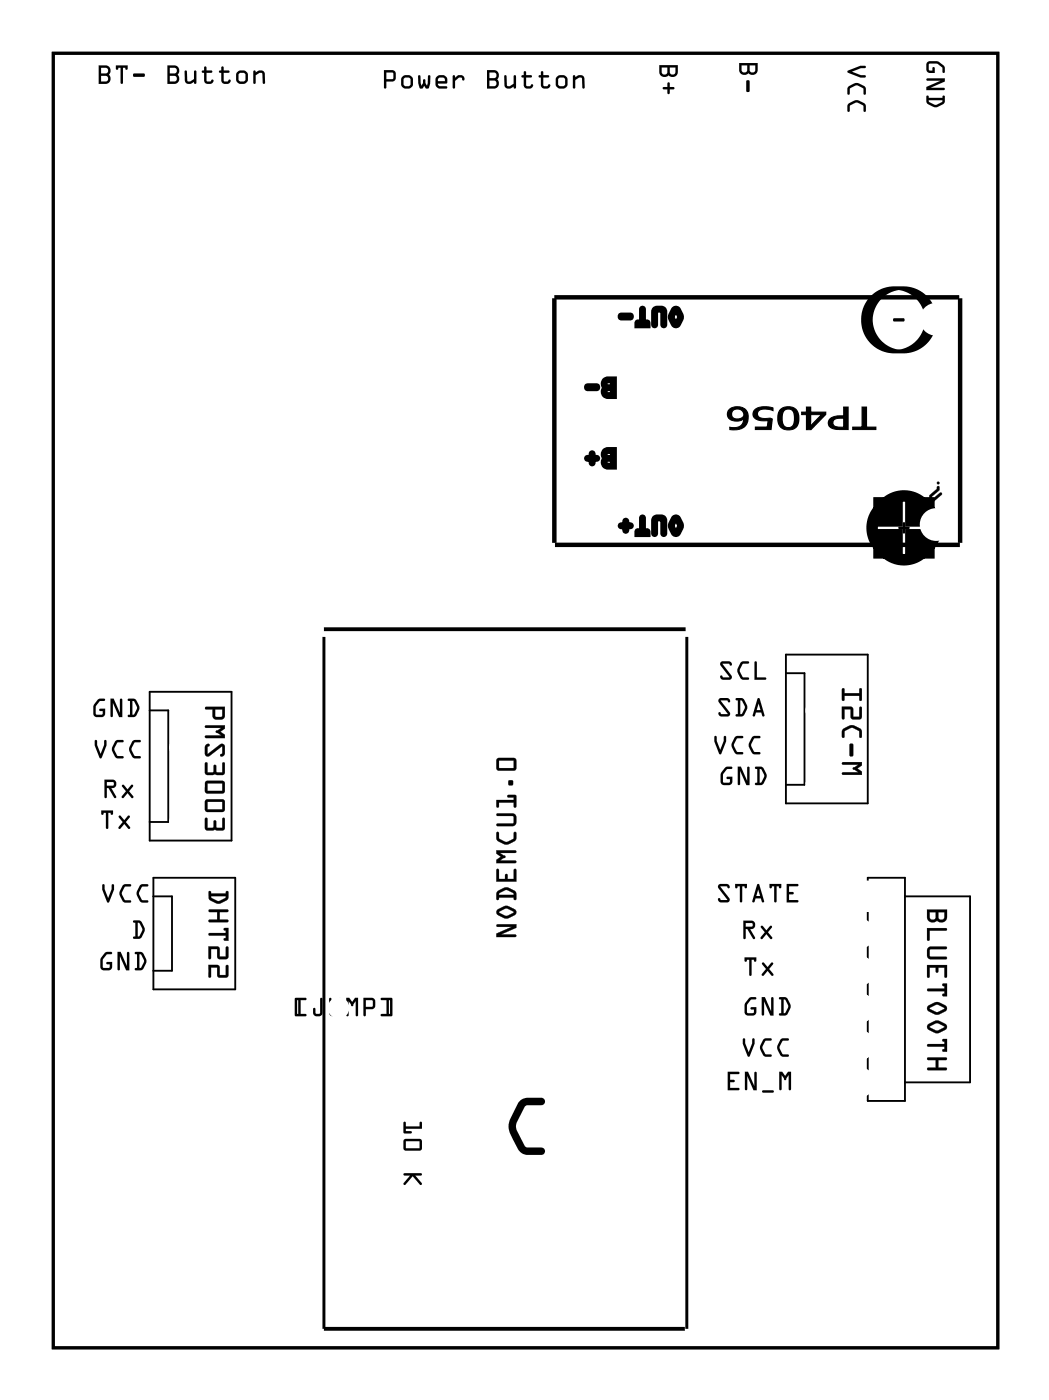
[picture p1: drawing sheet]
<svg xmlns="http://www.w3.org/2000/svg" width="72mm" height="96mm" viewBox="0 0 72 96" stroke-linecap="round" stroke-linejoin="round" font-family="sans-serif">
<path d="M3.6 3.6h64.5v88.4h-64.5z" fill="none" stroke="#000" stroke-width=".2"/>
<g fill="#000">
<path d="M61 21.8l.7-.1 .1 .2-.1 .1h-.7zM61.7 35.7h.1v.3h.3l-.3 .1-.1 .3h-.1v-.3l-.3-.1h.3zM35.5 75.2l.3-.2h1.2a.25 .25 0 0 1 .2 .2 .25 .25 0 0 1-.2 .3h-1.1l-.6 1.1-.1 .3 .1 .3 .6 1.1 1.1 .1a.25 .25 0 0 1 .2 .2 .25 .25 0 0 1-.2 .3h-1a.91 .91 0 0 1-.8-.8 1.76 1.76 0 0 1-.4-1.7z"/>
<path d="M3.6 3.6h64.5v88.4h-64.5zM3.6 3.6v88.4h64.5v-88.4z"/>
<path d="M6.7 4.5h.5a.36 .36 0 0 1 .3 .2 .36 .36 0 0 1-.1 .4l.1 .3a.33 .33 0 0 1-.3 .3h-.5zM6.7 4.5v1.2h.5a.37 .37 0 0 0 .3-.2 .37 .37 0 0 0-.1-.4 .37 .37 0 0 0 .1-.4 .37 .37 0 0 0-.3-.2zM6.9 5.2v.4h.3a.2 .2 0 0 0 .2-.2 .2 .2 0 0 0-.2-.2zM6.9 5.2h.3a.2 .2 0 0 1 .2 .2 .2 .2 0 0 1-.2 .2h-.3zM6.9 4.6v.4h.3a.19 .19 0 0 0 .2-.2 .19 .19 0 0 0-.2-.2zM6.9 4.6h.3a.2 .2 0 0 1 .2 .2 .2 .2 0 0 1-.2 .2h-.3zM7.9 4.5h.8v.3l-.1-.2h-.2l-.1 1.1-.1-.1v-1h-.1l-.1 .2zM7.9 4.5l.1 .3 .1-.2h.1v1l.1 .1 .1-1.1h.2l.1 .2v-.3zM9.1 5h.7l.1 .2-.1 .1h-.6zM9.1 5l.1 .2h.6h.1l-.1-.2zM11.4 4.5h.5a.36 .36 0 0 1 .3 .2 .36 .36 0 0 1-.1 .4l.1 .3a.33 .33 0 0 1-.3 .3h-.5zM11.4 4.5v1.2h.5a.37 .37 0 0 0 .3-.2 .37 .37 0 0 0-.1-.4 .37 .37 0 0 0 .1-.4 .37 .37 0 0 0-.3-.2zM11.6 5.2v.4h.3a.2 .2 0 0 0 .2-.2 .2 .2 0 0 0-.2-.2zM11.6 5.2h.3a.2 .2 0 0 1 .2 .2 .2 .2 0 0 1-.2 .2h-.3zM11.6 4.6v.4h.3a.19 .19 0 0 0 .2-.2 .19 .19 0 0 0-.2-.2zM11.6 4.6h.3a.2 .2 0 0 1 .2 .2 .2 .2 0 0 1-.2 .2h-.3zM12.6 4.8l.2 .1v.6l.2 .1 .2-.2v-.5l.2-.1v.9h-.1l-.1-.1a.36 .36 0 0 1-.6-.1zM12.6 4.8v.7a.3 .3 0 0 0 .5 .2l.1-.1 .1 .1h.1v-.8h-.1l-.1 .5-.3 .2-.1-.1v-.6zM14 4.6h.1v.2h.3l.1 .1-.1 .1h-.3v.5l.3 .1 .1-.2 .1 .1a.21 .21 0 0 1-.3 .2h-.2l-.1-.1-.1-.6-.1-.1 .1-.1zM14 4.6l-.1 .2-.1 .1 .1 .1v.5a.34 .34 0 0 0 .3 .2 .34 .34 0 0 0 .4-.2l-.1-.1-.1 .2-.3-.1v-.5h.3l.1-.1-.1-.1h-.3v-.2zM15.1 4.6h.2v.2h.3l.1 .1-.1 .1h-.3v.5l.2 .1 .2-.2v.1a.21 .21 0 0 1-.2 .2h-.2l-.2-.1v-.6l-.2-.1 .2-.1zM15.1 4.6v.2l-.2 .1 .2 .1v.5a.34 .34 0 0 0 .3 .2 .34 .34 0 0 0 .4-.2l-.1-.1-.2 .2-.2-.1v-.5h.3l.1-.1-.1-.1h-.3v-.2zM16.1 5.3a.46 .46 0 0 1 .9 0 .46 .46 0 0 1-.9 0zM16.1 5.3a.46 .46 0 0 0 .9 0 .46 .46 0 0 0-.9 0zM16.3 5v.5h.4l.1-.1-.1-.3-.1-.1zM16.3 5h.3l.2 .1v.3l-.1 .1h-.4zM17.3 4.8h.1l.1 .1a.36 .36 0 0 1 .6 .1v.7h-.2v-.7h-.2l-.2 .1-.1 .6h-.1zM17.3 4.8v.9h.1l.1-.6 .2-.1h.2v.7h.2v-.7a.31 .31 0 0 0-.5-.2l-.1 .1-.1-.1z"/>
<path d="M6.7 4.5h.5a.36 .36 0 0 1 .3 .2 .36 .36 0 0 1-.1 .4l.1 .3a.33 .33 0 0 1-.3 .3h-.5zM6.9 5.2v.4h.3a.2 .2 0 0 0 .2-.2 .2 .2 0 0 0-.2-.2zM6.9 4.6v.4h.3a.2 .2 0 0 0 .2-.2 .2 .2 0 0 0-.2-.2zM7.9 4.5h.8v.3l-.1-.2h-.2l-.1 1.1-.1-.1v-1h-.1l-.1 .2zM9.1 5h.7l.1 .2h-.1h-.6zM11.4 4.5h.5a.36 .36 0 0 1 .3 .2 .36 .36 0 0 1-.1 .4l.1 .3a.33 .33 0 0 1-.3 .3h-.5zM11.6 5.2v.4h.3a.2 .2 0 0 0 .2-.2 .2 .2 0 0 0-.2-.2zM11.6 4.6v.4h.3a.2 .2 0 0 0 .2-.2 .2 .2 0 0 0-.2-.2zM12.6 4.8l.2 .1v.6l.1 .1 .3-.2v-.5l.2-.1v.9h-.1l-.1-.1a.35 .35 0 0 1-.3 .1 .35 .35 0 0 1-.3-.2zM14 4.6h.1v.2h.3l.1 .1-.1 .1h-.3v.5l.3 .1 .1-.2 .1 .1a.32 .32 0 0 1-.3 .3 .32 .32 0 0 1-.4-.3v-.5l-.1-.1 .1-.1zM15.1 4.6h.2v.2h.3l.1 .1-.1 .1h-.3v.5l.2 .1 .2-.2v.1a.32 .32 0 0 1-.3 .3 .32 .32 0 0 1-.3-.3v-.5l-.2-.1 .2-.1zM16.1 5.3a.46 .46 0 0 1 .9 0 .46 .46 0 0 1-.9 0zM16.3 5v.5h.4l.1-.1-.1-.3-.1-.1zM17.3 4.8h.1l.1 .1a.35 .35 0 0 1 .3-.1 .35 .35 0 0 1 .3 .2v.7h-.2v-.7h-.2l-.2 .1-.1 .6h-.1z"/>
<path d="M26.2 4.8h.7l.1 .2-.1 .5-.5 .1v.4l-.1 .1-.1-.1zM26.2 4.8v1.2l.1 .1 .1-.1v-.4l.5-.1 .1-.5-.1-.2zM26.4 5v.4h.4v-.4zM26.4 4.9l.4 .1v.4h-.4zM27.4 5.6a.46 .46 0 0 1 .9 0 .46 .46 0 0 1-.9 0zM27.4 5.6a.46 .46 0 0 0 .9 0 .46 .46 0 0 0-.9 0zM27.6 5.4v.4l.3 .1 .1-.1v-.4l-.1-.1zM27.6 5.4l.3-.1 .1 .1v.4l-.1 .1-.3-.1zM28.6 5.2h.1l.1 .7 .2-.5 .1 .5 .1-.7h.2v.5l-.1 .3h-.2l-.1-.1-.2 .1h-.1l-.1-.3zM28.6 5.2v.5l.1 .3h.1l.2-.1 .1 .1h.2l.1-.3v-.5h-.2l-.1 .7-.1-.5-.2 .5-.1-.7zM29.8 5.2l.2-.1 .5 .1v.2v.3l-.6 .1 .1 .1h.5v.1l-.5 .1-.2-.2-.1-.1zM29.8 5.3l-.1 .5 .1 .1 .2 .1h.5v-.1h-.5l-.1-.1 .6-.1v-.5l-.5-.1zM29.9 5.4v.1h.5l-.1-.2zM29.9 5.4l.4-.1 .1 .2h-.5zM30.9 5.2h.1l.1 .1 .2-.2a.3 .3 0 0 1 .3 .1 .3 .3 0 0 1 .1 .3h-.1l-.1-.2h-.2l-.2 .2v.5h-.1zM30.9 5.2l.1 .8h.1v-.5l.2-.2h.2l.2 .2a.22 .22 0 0 0 0-.3 .22 .22 0 0 0-.2-.1h-.2l-.2 .2-.1-.1zM33.2 4.8h.5a.36 .36 0 0 1 .3 .2 .36 .36 0 0 1-.1 .4l.2 .3a.33 .33 0 0 1-.4 .4h-.5zM33.2 4.8v1.3h.5a.37 .37 0 0 0 .3-.3 .37 .37 0 0 0-.1-.4 .37 .37 0 0 0 .1-.4 .37 .37 0 0 0-.3-.2zM33.4 5.5v.4h.3a.2 .2 0 0 0 .2-.2 .2 .2 0 0 0-.2-.2zM33.4 5.5h.3a.2 .2 0 0 1 .2 .2 .2 .2 0 0 1-.2 .2h-.3zM33.4 5v.3h.3a.19 .19 0 0 0 .2-.2 .19 .19 0 0 0-.2-.1zM33.4 4.9h.3a.2 .2 0 0 1 .2 .2 .2 .2 0 0 1-.2 .2h-.3zM34.4 5.2h.2v.6l.2 .1 .3-.2v-.5h.1v.8h-.1v-.1a.36 .36 0 0 1-.7-.1zM34.4 5.2v.6a.3 .3 0 0 0 .5 .2l.2-.1v.1h.1v-.8h-.1v.5l-.4 .2-.1-.1v-.6zM35.8 4.9h.1v.2h.4v.1v.1h-.4v.6h.3l.1-.2 .1 .1a.21 .21 0 0 1-.2 .3l-.3-.1-.1-.1v-.6l-.2-.1 .2-.1zM35.8 4.9v.2l-.2 .1 .2 .1v.5a.34 .34 0 0 0 .3 .3 .34 .34 0 0 0 .3-.3h-.1l-.1 .1-.3-.1v-.5h.4v-.1v-.1h-.4v-.2zM36.9 4.9h.2v.2h.3l.1 .1-.1 .1h-.3v.6h.3l.1-.2 .1 .1a.21 .21 0 0 1-.3 .3l-.2-.1-.2-.1v-.6l-.1-.1 .1-.1zM37 4.9l-.1 .2-.1 .1 .1 .1v.5a.34 .34 0 0 0 .3 .3 .34 .34 0 0 0 .4-.3h-.1l-.1 .1-.3-.1v-.5h.3l.1-.1-.1-.1h-.3v-.2zM37.9 5.6a.46 .46 0 0 1 .9 0 .46 .46 0 0 1-.9 0zM37.9 5.6a.46 .46 0 0 0 .9 0 .46 .46 0 0 0-.9 0zM38.1 5.4v.4l.4 .1 .1-.1v-.4l-.2-.1zM38.1 5.4l.3-.1 .2 .1v.4l-.1 .1-.4-.1zM39.1 5.2h.2v.1a.36 .36 0 0 1 .6 .1v.6h-.1l-.1-.7h-.2l-.2 .2v.5h-.1zM39.1 5.2l.1 .8h.1v-.5l.2-.2h.2l.1 .7h.1v-.6a.31 .31 0 0 0-.5-.2l-.1 .1-.1-.1z"/>
<path d="M26.2 4.8h.7l.1 .2-.1 .5-.5 .1v.4l-.1 .1-.1-.1zM26.4 5v.4h.4v-.4zM27.4 5.6a.46 .46 0 0 1 .9 0 .46 .46 0 0 1-.9 0zM27.6 5.4v.4l.3 .1 .1-.1v-.4l-.1-.1zM28.6 5.2h.1l.1 .7 .2-.5 .1 .5 .1-.7 .1-.1 .1 .1a.88 .88 0 0 1-.1 .8h-.2l-.1-.1-.2 .1h-.1a.88 .88 0 0 1-.2-.8zM29.8 5.3l.2-.2 .5 .1v.5l-.6 .1 .1 .1h.5v.1l-.5 .1-.2-.2-.1-.1zM29.9 5.4v.1h.5l-.1-.2zM30.9 5.2h.1l.1 .1 .2-.2a.3 .3 0 0 1 .3 .1 .3 .3 0 0 1 .1 .3h-.1l-.1-.2h-.2l-.2 .2v.5h-.1zM33.2 4.8h.5a.36 .36 0 0 1 .3 .2 .36 .36 0 0 1-.1 .4l.2 .3a.33 .33 0 0 1-.4 .4h-.5zM33.4 5.5v.4h.3a.2 .2 0 0 0 .2-.2 .2 .2 0 0 0-.2-.2zM33.4 5v.3h.3a.2 .2 0 0 0 .2-.2 .2 .2 0 0 0-.2-.1zM34.4 5.2h.2v.6l.1 .1 .4-.2v-.5h.1v.8h-.1v-.1a.35 .35 0 0 1-.4 .2 .35 .35 0 0 1-.3-.3zM35.8 4.9h.1v.2h.4v.1v.1h-.4v.6h.3l.1-.1h.1a.32 .32 0 0 1-.3 .3 .32 .32 0 0 1-.3-.3v-.5l-.2-.1 .2-.1zM36.9 4.9h.2v.2h.3l.1 .1-.1 .1h-.3v.6h.3l.1-.1h.1a.32 .32 0 0 1-.4 .3 .32 .32 0 0 1-.3-.3v-.5l-.1-.1 .1-.1zM37.9 5.6a.46 .46 0 0 1 .9 0 .46 .46 0 0 1-.9 0zM38.1 5.4v.4l.4 .1 .1-.1v-.4l-.2-.1zM39.1 5.2h.2v.1a.35 .35 0 0 1 .3-.2 .35 .35 0 0 1 .3 .3v.6h-.1l-.1-.7h-.2l-.2 .2v.5h-.1z"/>
<path d="M45 4.4h1.3v.5a.36 .36 0 0 1-.3 .3 .36 .36 0 0 1-.4-.1l-.3 .2a.33 .33 0 0 1-.3-.4zM45.2 4.6v.3a.2 .2 0 0 0 .2 .2 .2 .2 0 0 0 .2-.2v-.3zM45.7 4.6v.3a.2 .2 0 0 0 .2 .2 .2 .2 0 0 0 .2-.2v-.3zM45.6 5.6l.1 .1v.2h.3v.1v.1h-.3v.3h-.1v-.3h-.3l-.1-.1 .1-.1h.3z"/>
<path d="M45 4.4h1.3v.5a.36 .36 0 0 1-.3 .3 .36 .36 0 0 1-.4-.1l-.3 .2a.33 .33 0 0 1-.3-.4zM45 4.4v.5a.37 .37 0 0 0 .3 .3 .37 .37 0 0 0 .3-.1 .37 .37 0 0 0 .4 .1 .37 .37 0 0 0 .3-.3v-.5zM45.2 4.6v.3a.2 .2 0 0 0 .2 .2 .2 .2 0 0 0 .2-.2v-.3zM45.2 4.6h.4v.3a.2 .2 0 0 1-.2 .2 .2 .2 0 0 1-.2-.2zM45.7 4.6v.3a.19 .19 0 0 0 .2 .2 .19 .19 0 0 0 .2-.2v-.3zM45.7 4.6h.4v.3a.2 .2 0 0 1-.2 .2 .2 .2 0 0 1-.2-.2zM45.3 6l.3-.1v-.2v-.1l.1 .1v.2h.3v.1v.1h-.3v.3h-.1v-.3h-.3zM45.3 6v.1h.3v.3h.1v-.3l.3-.1v-.1h-.3v-.2l-.1-.1v.1v.2z"/>
<path d="M50.5 4.3h1.2v.5a.36 .36 0 0 1-.2 .3 .36 .36 0 0 1-.4-.1l-.3 .1a.33 .33 0 0 1-.3-.3zM50.6 4.5v.3a.2 .2 0 0 0 .2 .2 .2 .2 0 0 0 .2-.2v-.3zM51.2 4.5v.3a.2 .2 0 0 0 .2 .2 .2 .2 0 0 0 .2-.2v-.3zM51 5.5l.2 .1v.6l-.1 .1-.2-.1z"/>
<path d="M50.5 4.3h1.2v.5a.36 .36 0 0 1-.2 .3 .36 .36 0 0 1-.4-.1l-.3 .1a.33 .33 0 0 1-.3-.3zM50.5 4.3v.5a.37 .37 0 0 0 .2 .3 .37 .37 0 0 0 .4-.1 .37 .37 0 0 0 .4 .1 .37 .37 0 0 0 .2-.3v-.5zM50.6 4.5v.3a.2 .2 0 0 0 .2 .1 .2 .2 0 0 0 .2-.1v-.3zM50.6 4.5h.4v.3a.2 .2 0 0 1-.2 .2 .2 .2 0 0 1-.2-.2zM51.2 4.5v.3a.19 .19 0 0 0 .2 .1 .19 .19 0 0 0 .2-.1v-.3zM51.2 4.5h.4v.3a.2 .2 0 0 1-.2 .2 .2 .2 0 0 1-.2-.2zM51 5.5l.2 .1v.6l-.1 .1-.2-.1zM51 5.5l-.1 .7 .2 .1 .1-.1v-.6z"/>
<path d="M57.9 4.8l.8-.3h.4v.1l-.3 .1-.6 .2 .6 .2h.3v.1l-.4 .1-.8-.3zM57.9 5.9l.5-.2h.2l.5 .3v.4h-.1l-.1-.4-.4-.2-.5 .2v.4l-.1 .1-.1-.4zM57.9 7.1l.5-.3 .2 .1 .5 .2v.5h-.1l-.1-.4-.4-.2-.5 .2v.4h-.1l-.1-.3z"/>
<path d="M57.9 4.8l.8-.3h.4v.1l-.3 .1-.6 .2 .6 .2h.3v.1l-.4 .1-.8-.3zM57.9 4.8v.2l.8 .3 .4-.1v-.1h-.3l-.6-.2 .6-.2 .3-.1v-.1h-.4zM57.9 5.9l.5-.2h.2l.5 .3v.4h-.1l-.1-.4-.4-.2-.5 .2v.4l-.1 .1-.1-.4zM57.9 5.9l-.1 .2 .1 .4 .1-.1v-.4l.5-.2 .4 .2 .1 .4 .1 .1v-.5l-.5-.3a.69 .69 0 0 0-.7 .2zM57.9 7.1l.5-.3 .2 .1 .5 .2v.5h-.1l-.1-.4-.4-.2-.5 .2v.4h-.1l-.1-.3zM57.9 7.1l-.1 .2 .1 .3h.1v-.4l.5-.2 .4 .2 .1 .4h.1v-.5l-.5-.2a.69 .69 0 0 0-.7 .2z"/>
<path d="M63.3 4.2h.2a.77 .77 0 0 1 1 .7l-.1 .1-.1-.4-.3-.2-.5-.1-.1 .1v.4h.3v-.2h.1v.4h-.4l-.2-.3zM63.3 5.4l1.2-.1v.3l-1 .4h.9l.1 .1-1.3 .1v-.3l1-.4h-.9zM63.3 6.5h.1v.2h.9l.1-.2h.1v.5a.74 .74 0 0 1-1.1 .1l-.2-.1zM63.4 6.8v.2l.5 .2 .4-.3z"/>
<path d="M63.3 4.2h.2h.6l.4 .4v.3l-.1 .1-.1-.4-.3-.2-.5-.1-.1 .1v.4h.3v-.2h.1v.4h-.4l-.2-.3zM63.3 4.2l-.1 .5 .2 .3h.4v-.4h-.1v.2h-.3l.1-.5 .5 .1 .3 .2v.3l.1 .1 .1-.3-.1-.2a.92 .92 0 0 0-1.1-.3zM63.3 5.4l1.2-.1v.3l-1 .4h.9l.1 .1-1.3 .1v-.3l1-.4h-.9zM63.3 5.4v.1h.9l-1 .4v.3l1.3-.1-.1-.1h-.9l1-.4v-.3zM63.3 6.5h.1v.2h.9l.1-.2h.1v.5l-.5 .3h-.2l-.5-.3zM63.3 6.5v.5l.5 .3h.2l.5-.3v-.5h-.1l-.1 .2h-.9v-.2zM63.4 6.8v.2l.5 .2 .4-.3zM63.4 6.8l.9 .1-.4 .3-.5-.2z"/>
<path d="M41.3 26l.2-.1h.5v1.2h-.5a.35 .35 0 0 1-.3-.2 .35 .35 0 0 1 .1-.4l-.1-.3zM41.4 26.1v.3h.4v-.4zM41.4 26.6v.3h.4v-.3zM40.1 26.4l.6-.1 .1 .2-.1 .1h-.6z"/>
<path d="M41.3 30.8l.2-.1h.5v1.2h-.5a.35 .35 0 0 1-.3-.2 .35 .35 0 0 1 .1-.4l-.1-.2zM41.4 30.9v.3h.4v-.4zM41.4 31.4v.3l.4 .1v-.4zM40.1 31.2h.2l.1-.3 .1 .3 .3 .1v.1h-.3l-.1 .3-.1-.3h-.2z"/>
<path d="M41.2 25.8a1.25 1.25 0 0 1 .9-.1v1.5a.98 .98 0 0 1-1-.2 .54 .54 0 0 1 .1-.6l.1 .1-.1 .1a.54 .54 0 0 1 0-.8zM41.4 26.1l-.1 .2 .2 .2-.2 .1v.2l.1 .1h.6v.2h-.2v-1.2h.2v.1zM41.6 26h.2v.2h-.3h.3v.2h-.2zM41.3 26l.2-.1h.5v.7h-.5a.35 .35 0 0 1-.3-.3 .35 .35 0 0 1 .1-.3zM41.6 26.6h.2v.1h-.3v.1h.3v.1h-.2zM41.3 26.5l.2-.1h.5v.7h-.5a.35 .35 0 0 1-.3-.2 .35 .35 0 0 1 .1-.4zM39.9 26.2h.8a.27 .27 0 0 1 .3 .2 .27 .27 0 0 1-.3 .3h-.7l-.1-.2zM40.1 26.4h.6v.1v-.1v.1h-.6l.1-.1v.1z"/>
<path d="M41.2 30.7a1.25 1.25 0 0 1 .9-.2v1.6a.98 .98 0 0 1-1-.3 .54 .54 0 0 1 .1-.6l.1 .1-.1 .1a.54 .54 0 0 1 0-.7zM41.4 30.9l-.1 .2 .2 .2-.2 .2v.2h.1l.6 .1v.1h-.2v-1.2h.2v.1zM41.6 30.8h.2v.2h-.3v.1h.3v.1h-.2zM41.3 30.8l.2-.1h.5v.7h-.5a.35 .35 0 0 1-.3-.2 .35 .35 0 0 1 .1-.4zM41.6 31.4h.2v.1h-.3v.1h.3v.2h-.2zM41.3 31.3l.2-.1h.5v.7h-.5a.35 .35 0 0 1-.3-.2 .35 .35 0 0 1 .1-.4zM39.9 31.1h.4v.1h-.1v-.2a.24 .24 0 0 1 .2-.3 .24 .24 0 0 1 .3 .3v.2h-.2v-.1h.2a.24 .24 0 0 1 .3 .2 .24 .24 0 0 1-.3 .2h-.2v-.1h.2v.2a.24 .24 0 0 1-.3 .2 .24 .24 0 0 1-.2-.2v-.2h.1v.1h-.3l-.1-.2zM40.1 31.2h.4v.4l-.1-.1-.1 .1v-.4h.4v.1v.1h-.4v-.4l.1 .1 .1-.1v.4h-.4l.1-.1z"/>
<path d="M46 35.4l.1-.1 .2 .1 .2 .4-.2 .6a.21 .21 0 0 1-.3 0l-.2-.5zM46.1 35.5l-.2 .4 .2 .5 .3-.5zM44.7 35.4l.5-.1 .2 .1-.1 1.1-.1-.1v-.9v-.1l-.4 .1v.9l-.1 .1h-.1v-1zM43.8 35.3l.1 .1v1h.2l.1-.2 .1 .3h-.8v-.3l.1 .2h.2zM42.4 35.8h.2l.1-.3 .1 .3 .3 .1v.1h-.3l-.1 .3-.1-.3h-.2z"/>
<path d="M46 21.1l.1-.1 .2 .1 .2 .5-.2 .5a.21 .21 0 0 1-.3 0l-.2-.5zM46.1 21.2l-.2 .4 .2 .5 .3-.5zM44.7 21.1l.5-.1 .2 .2-.1 1.1-.1-.1v-.9v-.1h-.4v1l-.1 .1-.1-.1v-.9zM43.8 21.1h.1v1h.2l.1-.1 .1 .3h-.8v-.3l.1 .1h.2zM42.4 21.5h.6l.1 .1-.1 .1h-.6z"/>
<path d="M45.9 35.3a.37 .37 0 0 1 .6 0l.1 .4h-.1h.1l.1 .2-.2 .6a.37 .37 0 0 1-.4 .2 .37 .37 0 0 1-.3-.2l-.2-.6zM46 35.4l.1 .1-.2 .3-.1-.1 .1 .1v.2l-.1 .1 .1-.1 .2 .3-.1 .1 .1-.1 .2 .1-.1-.1 .2-.3 .1 .1-.1-.1v-.1l-.2-.4 .1-.1-.2 .1zM46.1 35.5h.1l-.1 .4-.2-.1 .2 .1-.2 .1 .2-.1 .1 .4-.1-.1-.1 .1h.2h-.2l.2-.4 .2 .1-.2-.1 .2-.1-.2 .1-.2-.4 .1 .1 .1-.1zM46 35.4l.3-.1v.1l-.1 .1 .1-.1 .2 .4-.2 .6-.1-.1 .1 .1a.2 .2 0 0 1-.2 .1 .2 .2 0 0 1-.1-.1l.1-.1-.1 .1-.2-.5 .2-.5 .1 .1zM44.6 35.2l.2-.1a.55 .55 0 0 1 .7 .3l.1 1a.24 .24 0 0 1-.3 .3 .24 .24 0 0 1-.2-.3v-.9l.1 .1h-.4l.1-.1v.9a.24 .24 0 0 1-.2 .3 .24 .24 0 0 1-.2-.3v-.9zM44.7 35.4l.1-.1 .5 .1 .1 .1v.9h-.1h-.1v-.9v-.1l-.4 .1v.9h-.1h-.1v-.9zM43.7 35.2h.3l.1 .2v1h-.2v-.2h.2v.2h-.2a.24 .24 0 0 1 .2-.3 .24 .24 0 0 1 .3 .2v.4h-1.1v-.4a.24 .24 0 0 1 .3-.2 .24 .24 0 0 1 .2 .3h-.2v-.2h.2v.2h-.2zM43.8 35.4h.1v1.1h-.4v-.2v.1l.1-.1v.2h-.1v-.1h.8v.1h-.2v-.2l.1 .1 .1-.1v.2h-.5zM42.2 35.7h.4v.1h-.1v-.2a.24 .24 0 0 1 .2-.2 .24 .24 0 0 1 .3 .2v.2h-.2v-.1h.2a.24 .24 0 0 1 .3 .2 .24 .24 0 0 1-.3 .2h-.2v-.1h.2v.2a.24 .24 0 0 1-.3 .3 .24 .24 0 0 1-.2-.3v-.2h.1v.1h-.3l-.1-.2zM42.4 35.8h.4v.4l-.1-.1-.1 .1v-.4h.4v.1v.1h-.4v-.4l.1 .1 .1-.1v.4h-.4l.1-.1z"/>
<path d="M45.9 21a.37 .37 0 0 1 .6 .1l.1 .3-.1 .1 .1-.1 .1 .2-.2 .6a.37 .37 0 0 1-.4 .2 .37 .37 0 0 1-.3-.2l-.2-.6zM46 21.1l.1 .1-.2 .4-.1-.1 .1 .1v.1l-.1 .1 .1-.1 .2 .4h-.1h.1h.2h-.1l.2-.4 .1 .1-.1-.1v-.1l-.2-.4 .1-.1-.2 .1zM46.1 21.2l.1 .1-.1 .3h-.2h.2l-.2 .1h.2l.1 .3-.1-.1-.1 .1 .2 .1-.2-.1 .2-.3h.2h-.2l.2-.1h-.2l-.2-.3h.1h.1zM46 21.1h.3v.1h-.1l.1-.1 .2 .5-.2 .5h-.1h.1a.2 .2 0 0 1-.2 .2 .2 .2 0 0 1-.1-.2h.1h-.1l-.2-.5 .2-.5 .1 .1zM44.6 21l.2-.1a.55 .55 0 0 1 .7 .2l.1 1.1a.24 .24 0 0 1-.3 .2 .24 .24 0 0 1-.2-.2v-.9h.1h-.4h.1v.9a.24 .24 0 0 1-.2 .2 .24 .24 0 0 1-.2-.2v-.9zM44.7 21.1l.1-.1 .5 .1 .1 .2v.9l-.1-.1-.1 .1v-.9v-.1h-.4v1l-.1-.1-.1 .1v-.9zM43.7 20.9h.3l.1 .2v1h-.2v-.2h.2v.2h-.2a.24 .24 0 0 1 .2-.3 .24 .24 0 0 1 .3 .2v.4h-1.1v-.4a.24 .24 0 0 1 .3-.2 .24 .24 0 0 1 .2 .3h-.2v-.2h.2v.2h-.2zM43.8 21.1l.1 .1v-.1v1.2h-.4v-.3v.1l.1-.1v.3h-.1v-.2h.8v.2h-.2v-.3l.1 .1 .1-.1v.3h-.5zM42.2 21.4l.8-.1a.27 .27 0 0 1 .3 .3 .27 .27 0 0 1-.3 .3h-.7l-.1-.3zM42.4 21.6h.6v.1h-.6l.1-.1z"/>
<path d="M58.9 27.8h.2v1.4h.7v.1h-1.6v-.1h.7zM56.7 28.6l.3-.2h.6v-.6h.3v1.5h-.6a.57 .57 0 0 1-.7-.5zM56.9 28.7v.3a.8 .8 0 0 0 .7 .2v-.6zM55.1 27.8h.2v.3h1.1v.2l-1 1h-.3v-1h-.4v-.2h.4zM55.3 28.3v.8l.8-.8zM53.3 28a.78 .78 0 0 1 1.2 .4 .78 .78 0 0 1-.8 .9 .86 .86 0 0 1-.4-1.3zM53.5 28a.81 .81 0 0 0 .2 1.2 .46 .46 0 0 0 .5-.6 .46 .46 0 0 0-.1-.6 .46 .46 0 0 0-.6 0zM51.5 28a1.44 1.44 0 0 1 1.3-.1v.1l-.5-.1a.36 .36 0 0 0-.5 .1 .36 .36 0 0 0 0 .5l.9 .1-.1 .7h-1v-.1h.8v-.5h-.1a.65 .65 0 0 1-.9-.5zM49.8 28a.8 .8 0 0 1 1.3 .4 .8 .8 0 0 1-1 1l-.3-.1v-.1a.65 .65 0 0 0 1-.6 .68 .68 0 0 1-1.1-.3zM50 28a.4 .4 0 0 0 .3 .6 .4 .4 0 0 0 .5-.3 .47 .47 0 0 0-.8-.3z"/>
<path d="M58.8 27.8h.4l-.1 1.4 .7-.1v.3h-1.6v-.3l.7 .1zM58.9 27.8v1.4h-.7v.1h1.6v-.1h-.7v-1.4zM56.6 28.6l.4-.2h.6v-.6h.3v1.6h-.6a.61 .61 0 0 1-.8-.6zM56.7 28.6a.42 .42 0 0 0 0 .5 .42 .42 0 0 0 .5 .2h.7v-1.5h-.3l.1 .6-.7 .1zM57 28.7l-.1 .2 .1 .2 .6 .1v-.6zM56.9 28.7l.3-.2h.5l-.1 .7a.65 .65 0 0 1-.8-.3zM55 27.8h.4l-.1 .3h1.1v.2l-1 1.1h-.4l.1-1.1h-.4v-.2h.4zM55.1 27.8v.4l-.4-.1v.2h.4v1h.3l1-1v-.2l-1.1 .1v-.4zM55.3 28.3l.1 .8h-.1l.1-.1 .7-.7zM55.3 28.3h.9l-.8 .9h-.1zM53.2 28a.81 .81 0 0 1 1.1 0 .81 .81 0 0 1 .1 1.1 .81 .81 0 0 1-1.1 .2 1.02 1.02 0 0 1-.1-1.3zM53.3 28a.79 .79 0 0 0-.1 .9 .79 .79 0 0 0 .8 .4 .81 .81 0 0 0 .5-.7 .81 .81 0 0 0-.5-.8l-.5 .1zM53.6 28a.79 .79 0 0 0 .1 1.2 .42 .42 0 0 0 .4-.2 .42 .42 0 0 0 .1-.4 .42 .42 0 0 0-.1-.5 .42 .42 0 0 0-.5-.1zM53.5 28a.5 .5 0 0 1 .6 0 .5 .5 0 0 1 .2 .6 .5 .5 0 0 1-.5 .6 .5 .5 0 0 1-.5-.6l.1-.4zM51.5 28a1.39 1.39 0 0 1 1.3-.1v.2a.88 .88 0 0 0-1 .1 .47 .47 0 0 0 .6 .3l.4 .1-.1 .8h-1.2v-.3l.9 .1v-.5l.1 .1h-.2a.7 .7 0 0 1-.9-.6zM51.6 28a.43 .43 0 0 0-.1 .5 .43 .43 0 0 0 .5 .2h.5l-.1 .5h-.8v.1h1l.1-.7h-.3a.54 .54 0 0 1-.7-.4 .94 .94 0 0 1 1.1-.2h-.1l.1-.1-.6-.1h-.3zM49.7 28a.84 .84 0 0 1 1.4 .4 .84 .84 0 0 1-1 1h-.3v-.3a.69 .69 0 0 0 1-.5 .73 .73 0 0 1-1.2-.3zM49.8 28a.53 .53 0 0 0 .2 .7 .53 .53 0 0 0 .7-.1l.1-.1a.61 .61 0 0 1-.9 .7h-.1v.1a.83 .83 0 0 0 1.1-.4 .83 .83 0 0 0-.3-1.1h-.4zM50.1 28a.34 .34 0 0 0 .2 .6 .34 .34 0 0 0 .4-.5 .44 .44 0 0 0-.6-.1zM50 28a.46 .46 0 0 1 .6-.1 .46 .46 0 0 1 .2 .6 .47 .47 0 0 1-.6 .1 .47 .47 0 0 1-.3-.5z"/>
<path d="M60.1 34.1a2.26 2.26 0 0 1 2.6-.4 2.26 2.26 0 0 1 1.3 2.3h-2.2v-2.2a2.27 2.27 0 0 1 2.5 2.2 2.27 2.27 0 0 1-2.5 2.3v-2.2h2.2a2.27 2.27 0 0 1-2.3 2.5 2.27 2.27 0 0 1-2.2-2.5h2.1v2.2a2.27 2.27 0 0 1-2.5-2.3 2.27 2.27 0 0 1 2.5-2.2v2.2h-2.1a2.33 2.33 0 0 1 .6-1.9zM59.6 33.9h2.4a2.1 2.1 0 0 0-2.1 2.1 2.1 2.1 0 0 0 2.1 2.1h-2.4v-2.4a2.1 2.1 0 0 0 2.1 2.1 2.1 2.1 0 0 0 2.1-2.1v2.4h-2.4a2.1 2.1 0 0 0 2.1-2.1 2.1 2.1 0 0 0-2.1-2.1h2.4v2.5a2.1 2.1 0 0 0-2.1-2.1 2.1 2.1 0 0 0-2.1 2.1z"/>
<path d="M59.5 20.2a2.26 2.26 0 0 1 1.5-.6h.7a2.29 2.29 0 0 1 2.2 2.2 2.29 2.29 0 0 1-2.2 2.3h-.7a2.29 2.29 0 0 1-2.1-1.4 2.29 2.29 0 0 1 .6-2.5zM60.2 20.4a2.09 2.09 0 0 0-.6 1.5v-.1a2.1 2.1 0 0 0 2.1 2.1h-.7a2.1 2.1 0 0 0 2.1-2.1v.1a2.1 2.1 0 0 0-2.1-2.1h.7a2.1 2.1 0 0 0-1.5 .6z"/>
<path d="M64 33.2h.1v.3l-.5 .5 .1 .1 .5-.5 .1 .2-.6 .5-.3-.2v-.3l.6-.4zM64 33a.09 .09 0 0 1 .1 0 .09 .09 0 0 1-.1 0z"/>
<path d="M64 33.2h.1v.3l-.5 .5 .1 .1 .5-.5a.09 .09 0 0 1 .1 .1 .09 .09 0 0 1 0 .1l-.6 .5-.3-.2v-.3l.6-.4zM64 33.2v.2l-.5 .4v.3l.1 .1h.2l.5-.4v-.1h-.1l-.5 .4-.1-.1 .5-.5v-.3zM64 33a.1 .1 0 0 1 .1 0 .1 .1 0 0 1-.1 0zM64 33a.08 .08 0 0 0 .1 0 .08 .08 0 0 0-.1 0z"/>
<path d="M6.7 47.8l.2-.1 .3 .1-.1 .1h-.3l-.3 .4v.4l.1 .1h.4v-.2h-.2v-.2h.4v.4l-.2 .2h-.5l-.1-.2v-.6zM6.7 47.8a.84 .84 0 0 0-.2 1.2h.5l.2-.3v-.3h-.3l-.1 .1 .2 .1v.2h-.5l.1-.6 .2-.3h.3l.1-.1-.3-.1zM7.5 47.7h.3l.4 1v-.9l.1-.1v.1l.1 1.2h-.3l-.4-1v.9v.1l-.2-.1zM7.5 47.7v1.2l.2 .1v-.1v-.9l.4 1h.3l-.1-1.2v-.1l-.1 .1v.9l-.4-1zM8.7 47.7h.5l.3 .6v.2l-.3 .5-.5-.1v-.1h.2v-.9l-.2-.1zM8.7 47.7v.1l.2 .1v.9h-.2v.1l.5 .1 .3-.5v-.2l-.3-.6zM9 47.9l.1 .9 .3-.5-.2-.4zM9 47.9h.2l.2 .4-.3 .5z"/>
<path d="M6.7 47.8l.2-.1h.2l.1 .1-.1 .1h-.3l-.2 .3-.1 .6h.5v-.2h-.2v-.2h.4v.4l-.2 .2h-.4l-.2-.1v-.2a.87 .87 0 0 1 .3-.9zM7.5 47.7h.3l.4 1v-.9l.1-.1v.1l.1 1.2h-.3l-.4-1v.9v.1l-.2-.1zM8.7 47.7h.5a.74 .74 0 0 1 .1 1.1l-.1 .2-.5-.1v-.1h.2v-.9l-.2-.1zM9 47.9l.1 .9 .3-.5-.2-.4z"/>
<path d="M6.5 50.6h.1v.3l.3 .6 .2-.6v-.3h.2v.3l-.4 .9-.1-.1-.3-.8zM6.5 50.6v.3l.3 .8 .1 .1 .4-.9v-.3h-.2v.3l-.2 .6-.3-.6v-.3zM7.9 50.6l.2-.1 .3 .1v.1h-.4l-.2 .5 .2 .4h.4v.2h-.5l-.2-.5-.1-.2zM7.9 50.6l-.2 .4a.75 .75 0 0 0 .3 .8h.4v-.1v-.1h-.4l-.2-.3v-.2l.2-.4h.4v-.1v-.1h-.3zM9 50.6l.2-.1 .4 .1v.1h-.4l-.2 .5 .2 .4h.4v.2h-.5l-.3-.5v-.2zM9 50.6l-.2 .4a.75 .75 0 0 0 .4 .8h.3l.1-.1v-.1h-.4l-.2-.3v-.2l.2-.4h.4v-.1v-.1h-.4z"/>
<path d="M6.5 50.6h.1v.3l.3 .6 .2-.6v-.3h.2v.3l-.4 .9-.1-.1-.3-.8zM7.9 50.6l.2-.1 .3 .1v.1h-.4l-.2 .5 .2 .4h.4v.1v.1a.58 .58 0 0 1-.8-.6zM9 50.6l.2-.1 .4 .1v.1h-.4l-.2 .5 .2 .4h.4v.1l-.1 .1a.58 .58 0 0 1-.7-.6z"/>
<path d="M6.9 55.3h.8v.3l-.1-.1h-.2l-.1 1.1-.1-.1v-1h-.1l-.1 .1zM6.9 55.3l.1 .3 .1-.1h.1v1l.1 .1 .1-1.1h.2l.1 .1v-.3zM8.1 55.7h.1l.3 .3 .2-.3h.1l.1 .1-.3 .3 .3 .4v.1h-.2l-.2-.3-.3 .3h-.1v-.1l.3-.4-.3-.3zM8.1 55.7v.1l.3 .3-.3 .4v.1h.1l.3-.3 .2 .3h.2v-.1l-.3-.4 .3-.3-.1-.1h-.1l-.2 .3-.3-.3z"/>
<path d="M6.9 55.3h.8v.3l-.1-.1h-.2l-.1 1.1-.1-.1v-1h-.1l-.1 .1zM8.1 55.7h.1l.3 .3 .2-.3h.1l.1 .1-.3 .3 .3 .4v.1h-.2l-.2-.3-.3 .3h-.1v-.1l.3-.4-.3-.3z"/>
<path d="M7.1 53.2h.6a.29 .29 0 0 1 .2 .4 .29 .29 0 0 1-.3 .2l.3 .7h-.1l-.4-.7h-.1v.6l-.1 .1zM7.1 53.2l.1 1.3 .1-.1v-.6h.1l.4 .7h.1l-.3-.7a.29 .29 0 0 0 .3-.2 .29 .29 0 0 0-.2-.4zM7.3 53.4v.3l.5-.1-.1-.2zM7.3 53.4h.4l.1 .2-.5 .1zM8.3 53.6h.2l.2 .3 .2-.3h.2v.1l-.3 .3 .3 .4v.1h-.1l-.3-.3-.3 .3h-.1v-.1l.3-.4-.3-.3zM8.3 53.6v.1l.3 .3-.3 .4v.1h.1l.3-.3 .3 .3h.1v-.1l-.3-.4 .3-.3v-.1h-.2l-.2 .3-.2-.3z"/>
<path d="M7.1 53.2h.6a.29 .29 0 0 1 .2 .4 .29 .29 0 0 1-.3 .2l.3 .7h-.1l-.4-.7h-.1v.6l-.1 .1zM7.3 53.4v.3l.5-.1-.1-.2zM8.3 53.6h.2l.2 .3 .2-.3h.2v.1l-.3 .3 .3 .4v.1h-.1l-.3-.3-.3 .3h-.1v-.1l.3-.4-.3-.3z"/>
<path d="M14 48.3h1.4l-.1 .7-.1 .1h-.5l-.2-.1v-.6h-.5zM14.7 48.4v.5h.4l.1-.5zM14 49.6l1.4-.1v.3l-.4 .2 .4 .2v.2l-1.4-.1 .1-.1h1l-.2-.1a.11 .11 0 0 1-.2-.1 .11 .11 0 0 1 .2-.1l.2-.2h-1zM14.1 50.9l.2-.1-.1 .2v.5l.8-.7h.2l.2 .2-.1 .5-.1 .1h-.2l.2-.2-.1-.4-.8 .6h-.2l-.1-.1zM14 52.1h.2v.6h.4v-.4l.1-.1 .1 .1v.4h.4v-.6h.1v.7l-.1 .1h-.5h-.6l-.1-.2zM14 53.4l1.2-.1 .2 .2-.1 .6-.1 .1h-1.1l-.1-.2zM14.2 53.5v.5h1v-.5zM14 54.6h1.2l.2 .2-.1 .5-.1 .1h-1.1l-.1-.1zM14.2 54.8v.5h1v-.5zM14 55.9h.2v.6h.4v-.4l.1-.1 .1 .1v.4h.4v-.6l.1-.1v.8l-.1 .1-.5-.1-.6 .1-.1-.2z"/>
<path d="M14 48.3h1.4l-.1 .7-.1 .1h-.5l-.2-.1v-.6h-.5zM14 48.3v.1h.5v.6l.2 .1h.5l.1-.1 .1-.7zM14.7 48.4v.5h.4l.1-.5zM14.7 48.4h.5v.5h-.5zM14 49.6l1.4-.1v.3l-.4 .2 .4 .2v.2h-1.3a.1 .1 0 0 1-.1-.1 .1 .1 0 0 1 .1-.1h1l-.2-.1a.11 .11 0 0 1-.2-.1 .11 .11 0 0 1 .2-.1l.2-.2h-1h-.1zM14 49.6l.1 .1h1l-.4 .3 .4 .2h-1l-.1 .1v.1h1.4v-.2l-.4-.2 .4-.2v-.3zM14.1 50.9l.1-.1a.13 .13 0 0 1 .1 .1 .13 .13 0 0 1-.1 .1v.5l.8-.7a.21 .21 0 0 1 .2 0 .21 .21 0 0 1 .2 .2l-.1 .5-.2 .2a.13 .13 0 0 1-.1-.2 .13 .13 0 0 1 .2-.1l-.1-.4-.8 .6-.2 .1-.1-.2zM14.1 50.9l-.1 .6a.19 .19 0 0 0 .1 .1 .19 .19 0 0 0 .2 0l.9-.6v.4l-.2 .2h.2l.1-.1v-.5a.2 .2 0 0 0-.3-.2l-.8 .7v-.5l.1-.1zM14 52.1h.2v.6h.3l.1-.4a.1 .1 0 0 1 .1-.1 .1 .1 0 0 1 .1 .1v.4h.4v-.6a.1 .1 0 0 1 .1-.1 .1 .1 0 0 1 .1 .1v.6l-.2 .2h-.5h-.5l-.2-.2zM14 52.1v.6l.1 .2 .6-.1 .5 .1 .1-.1v-.7h-.1v.7l-.4-.1-.1-.4v-.1l-.1 .1v.4l-.4 .1v-.7zM14 53.4l1.2-.1 .2 .2-.1 .6-.1 .1h-1.1l-.1-.2zM14 53.4v.6l.1 .2h1.1l.1-.1v-.6l-.1-.2zM14.2 53.5v.5h1v-.5zM14.2 53.5h1v.5h-1zM14 54.6h1.2l.2 .2-.1 .5-.1 .2-1.1-.1-.1-.1zM14 54.6v.7l.1 .1h1.1l.1-.1v-.5l-.1-.2zM14.2 54.8v.5h1v-.5zM14.2 54.7h1v.6h-1zM14 55.9h.2v.6h.3l.1-.4a.1 .1 0 0 1 .1-.1 .1 .1 0 0 1 .1 .1v.4h.4v-.6a.1 .1 0 0 1 .1-.1 .1 .1 0 0 1 .1 .1v.6l-.2 .2-.5-.1-.5 .1-.2-.2zM14 55.9v.6l.1 .2 .6-.1 .5 .1 .1-.1v-.7h-.1v.6h-.4l-.1-.4v-.1l-.1 .1v.4h-.4v-.6z"/>
<path d="M48.8 50.3h.1v.3l.3 .6 .2-.6v-.3h.2v.3l-.4 .9h-.1l-.3-.9zM48.8 50.3v.3l.3 .9h.1l.4-.9v-.3h-.2v.3l-.2 .6-.3-.6v-.3zM50.2 50.3h.2h.3v.1h-.4l-.2 .5 .2 .4 .4 .1v.1h-.5l-.2-.4-.1-.3zM50.2 50.3l-.2 .4a.75 .75 0 0 0 .3 .8h.4v-.1l-.4-.1-.2-.3v-.2l.2-.4h.4v-.1h-.3zM51.3 50.3h.2h.4v.1h-.4l-.2 .5 .2 .4 .4 .1v.1h-.5l-.3-.4v-.3zM51.3 50.3l-.2 .4a.75 .75 0 0 0 .4 .8h.3l.1-.1-.4-.1-.2-.3v-.2l.2-.4h.4v-.1h-.4z"/>
<path d="M48.8 50.3h.1v.3l.3 .6 .2-.6v-.3h.2v.3l-.4 .9h-.1l-.3-.9zM50.2 50.3h.2h.3v.1h-.4l-.2 .5 .2 .4 .4 .1v.1a.58 .58 0 0 1-.8-.6zM51.3 50.3h.2h.4v.1h-.4l-.2 .5 .2 .4 .4 .1v.1h-.1a.58 .58 0 0 1-.7-.6z"/>
<path d="M49.1 47.7h.5l.2 .1v.2l-.2-.2-.4 .1 .6 .8-.1 .2h-.4l-.2-.1v-.2l.1 .2 .5-.1-.6-.7zM49.1 47.7v.3l.6 .7-.5 .1-.1-.2v.2l.2 .1h.4l.1-.2-.6-.9h.4l.2 .2v-.2l-.2-.1zM50.2 47.7h.5l.3 .5v.3l-.3 .4h-.5v-.1h.2v-1h-.2zM50.2 47.7v.1h.2v1h-.2v.1h.5l.3-.4v-.3l-.3-.5zM50.5 47.8l.1 1 .3-.5-.2-.4zM50.5 47.8l.2 .1 .2 .4-.3 .5zM51.7 47.7h.2l.3 1.1-.1 .1h-.1v-.2h-.4l-.1 .2h-.1zM51.7 47.7l-.3 1.2h.1l.1-.2h.4v.2h.1l.1-.1-.3-1.1zM51.8 48l-.1 .5h.2zM51.8 48l.1 .5h-.2z"/>
<path d="M49.1 47.7h.5l.2 .1v.2l-.2-.2h-.4l.6 .9-.1 .2h-.4l-.2-.1v-.2l.1 .2 .5-.1-.6-.7zM50.2 47.7h.5a.74 .74 0 0 1 .1 1.1l-.1 .1h-.5v-.1h.2v-1h-.2zM50.5 47.8l.1 1 .3-.5-.2-.4zM51.7 47.7h.2l.3 1.1-.1 .1h-.1v-.2h-.4l-.1 .2h-.1zM51.8 48l-.1 .5h.2z"/>
<path d="M49.2 45.2h.5l.3 .1-.1 .2-.2-.2h-.4l.7 .9-.1 .2h-.5l-.2-.1v-.2l.2 .2 .4-.1-.6-.7zM49.2 45.2v.3l.6 .7-.4 .1-.2-.2v.2l.2 .1h.5l.1-.2-.7-.9h.5l.1 .2 .1-.2-.3-.1zM50.6 45.2h.2h.3v.1h-.4l-.2 .5 .2 .4 .4 .1v.1h-.5l-.2-.4-.1-.3zM50.6 45.2l-.2 .4a.75 .75 0 0 0 .3 .8h.4v-.1l-.4-.1-.2-.3v-.2l.2-.4h.4v-.1h-.3zM51.5 45.2h.2v1.1h.6v.1h-.8zM51.5 45.2v1.2h.8v-.1h-.6v-1.1z"/>
<path d="M49.2 45.2h.5l.3 .1-.1 .2-.1-.2h-.5l.7 .9-.1 .2h-.5l-.2-.1v-.2l.2 .2 .4-.1-.6-.7zM50.6 45.2h.2h.3v.1h-.4l-.2 .5 .2 .4 .4 .1v.1a.58 .58 0 0 1-.8-.6zM51.5 45.2h.2v1.1h.6v.1h-.8z"/>
<path d="M49.5 52.4l.2-.1 .3 .1-.1 .1h-.3l-.2 .4v.5v.1l.4-.1v-.2h-.2v-.1l.4-.1v.5l-.2 .1h-.5l-.1-.1v-.7zM49.5 52.4a.84 .84 0 0 0-.2 1.2h.5l.2-.2v-.4h-.3l-.1 .2h.2v.2h-.4v-.6l.2-.3h.3l.1-.1h-.3zM50.4 52.3h.2l.4 1v-.9l.1-.1 .1 .1v1.2h-.2l-.5-1v.9v.1h-.1zM50.4 52.4v1.2h.1v-.1v-.9l.5 1h.2v-1.2h-.1h-.1v.9l-.4-.9zM51.6 52.4h.5l.2 .5v.3l-.3 .4h-.5l.1-.1h.1v-1h-.1zM51.6 52.4v.1h.1v1h-.1l-.1 .1h.5l.3-.5v-.2l-.3-.5zM51.9 52.5v1l.3-.5-.2-.4zM51.9 52.5l.1 .1 .2 .4-.3 .5z"/>
<path d="M49.5 52.4h.2h.2h.1l-.1 .1h-.3l-.2 .3v.6h.4v-.2h-.2v-.1l.4-.1v.5l-.2 .1h-.4l-.1-.1-.1-.1a.87 .87 0 0 1 .3-1zM50.4 52.4h.2l.4 .9v-.9h.1h.1v1.2h-.2l-.5-1v.9v.1h-.1zM51.6 52.4h.4a.74 .74 0 0 1 .1 1.1l-.1 .1h-.5l.1-.1h.1v-1h-.1zM51.9 52.5v1l.3-.5-.2-.4z"/>
<path d="M57.5 47h.1l.1 .3h1v-.3h.1v.8h-.1v-.3h-1l-.1 .3-.1 .1zM57.5 48.3h.7v.7h.5v-.7h.1v.7l-.1 .1h-.5l-.1-.1v-.6h-.4v.6l-.2 .1zM57.6 49.8l.5-.3 .2 .1 .5 .2v.5h-.1v-.4l-.5-.2-.5 .2-.1 .4-.1 .1v-.4zM58 50.8h.2v.1v.7v.1l-.2-.1zM57.5 52.1l1.3-.1v.3l-.3 .2 .3 .2v.2h-1.3l.1-.2h1l-.2-.1a.11 .11 0 0 1-.2-.1 .11 .11 0 0 1 .2-.1l.2-.2h-1z"/>
<path d="M57.5 47h.2v.3h1v-.2a.1 .1 0 0 1 .1-.1 .1 .1 0 0 1 0 .1v.7a.1 .1 0 0 1 0 .1 .1 .1 0 0 1-.1-.1v-.3h-1v.3a.1 .1 0 0 1-.1 .1 .1 .1 0 0 1-.1-.1zM57.5 47v.8h.1v-.3h1.1v.3h.1v-.8l-.1 .1v.2h-1.1v-.2zM57.5 48.2l.7 .1v.7h.5v-.7a.1 .1 0 0 1 .1-.1 .1 .1 0 0 1 0 .1v.7l-.1 .1h-.6v-.7h-.4v.6a.1 .1 0 0 1-.1 .1 .1 .1 0 0 1-.1-.1zM57.5 48.3v.8l.1-.1v-.6h.5v.6l.1 .1h.5l.1-.1v-.7h-.1v.7h-.5v-.7zM57.6 49.8l.5-.3 .2 .1 .5 .2v.5a.1 .1 0 0 1 0 .1 .1 .1 0 0 1-.1-.1l-.1-.4-.4-.2-.5 .2v.4a.1 .1 0 0 1-.1 .1 .1 .1 0 0 1-.1-.1zM57.6 49.8l-.1 .2v.4l.1-.1 .1-.4 .5-.2 .5 .2v.4l.1 .1v-.6l-.5-.2a.77 .77 0 0 0-.7 .2zM58 50.8h.2l.1 .1v.7l-.1 .1-.2-.1zM58 50.8v.8h.2v-.7zM57.5 52.1l1.3-.1v.3l-.3 .2 .3 .2v.2h-1.2a.1 .1 0 0 1-.1-.1 .1 .1 0 0 1 .1-.1h1l-.2-.1a.11 .11 0 0 1-.2-.1 .11 .11 0 0 1 .2-.1l.2-.2h-1h-.1zM57.5 52.1l.1 .1h1l-.4 .3 .4 .2h-1l-.1 .1v.1h1.3v-.2l-.3-.2 .3-.2v-.3z"/>
<path d="M7.1 65.1l.2-.1 .4 .1-.1 .1h-.3l-.3 .4v.4l.1 .1 .4-.1v-.1l-.2-.1v-.1h.4l-.1 .4-.1 .1h-.5l-.1-.1v-.6zM7.1 65.1a.84 .84 0 0 0-.1 1.1h.5l.2-.2v-.3h-.4v.1l.2 .1v.2h-.5v-.6l.3-.3h.3l.1-.1-.4-.1zM8 65h.2l.5 1v-.9v-.1l.1 .1v1.2h-.2l-.4-1v.9l-.1 .1-.1-.1zM8 65v1.2l.1 .1 .1-.1v-.9l.4 1h.2v-1.2l-.1-.1v.1v.9l-.5-1zM9.2 65h.5l.3 .5v.3l-.4 .5-.4-.1v-.1h.2v-.9l-.2-.1zM9.2 65v.1l.2 .1v.9h-.2v.1l.4 .1 .4-.5v-.3l-.3-.5zM9.5 65.2l.1 .9 .2-.5-.2-.4zM9.5 65.2h.1l.2 .4-.2 .5z"/>
<path d="M7.1 65.1l.2-.1h.3l.1 .1-.1 .1h-.3l-.3 .3v.6h.4l.1-.2-.2-.1v-.1h.4l-.1 .4-.1 .1-.4 .1-.2-.1-.1-.2a.87 .87 0 0 1 .3-.9zM8 65h.2l.5 1v-.9v-.1l.1 .1v1.2h-.2l-.4-1v.9l-.1 .1-.1-.1zM9.2 65h.5a.74 .74 0 0 1 .1 1.1l-.2 .2-.4-.1v-.1h.2v-.9l-.2-.1zM9.5 65.2l.1 .9 .2-.5-.2-.4z"/>
<path d="M7 60.4h.1v.3l.3 .6 .2-.6v-.3h.2v.3l-.4 .9h-.1l-.3-.9zM7 60.4v.3l.3 .9h.1l.4-.9v-.3h-.2v.3l-.2 .6-.3-.6v-.3zM8.4 60.5l.2-.1h.4l-.1 .1-.4 .1-.2 .4 .2 .5h.4v.1h-.5l-.2-.4v-.3zM8.4 60.5l-.2 .3a.75 .75 0 0 0 .3 .8h.4h.1l-.1-.1h-.4l-.2-.4v-.2l.2-.4h.4h.1l-.1-.1h-.3zM9.6 60.5l.1-.1h.4v.1l-.4 .1-.2 .4 .2 .5h.4v.1h-.5l-.2-.4-.1-.3zM9.6 60.5l-.2 .3a.75 .75 0 0 0 .3 .8h.3h.1v-.1h-.4l-.2-.4v-.2l.2-.4h.4v-.1h-.4z"/>
<path d="M7 60.4h.1v.3l.3 .6 .2-.6v-.3h.2v.3l-.4 .9h-.1l-.3-.9zM8.4 60.5l.2-.1h.4l-.1 .1h-.4l-.2 .5 .2 .5h.4l.1 .1h-.1a.58 .58 0 0 1-.8-.6zM9.6 60.5l.1-.1h.4v.1h-.4l-.2 .5 .2 .5h.4v.1h-.1a.58 .58 0 0 1-.7-.6z"/>
<path d="M9.1 62.9h.5l.3 .5-.1 .2-.3 .5h-.4v-.1l.1-.1v-.9h-.1zM9.1 62.9v.1h.1v1h-.1v.1h.4l.3-.5 .1-.2-.3-.5zM9.4 63l.1 .9 .2-.4-.2-.4zM9.4 63l.1 .1 .2 .4-.2 .5z"/>
<path d="M9.1 62.9h.5a.74 .74 0 0 1 .1 1.1l-.2 .1h-.4v-.1l.1-.1v-.9h-.1zM9.4 63l.1 .9 .2-.4-.2-.4z"/>
<path d="M14.3 60.9h.1v.1h1v-.1h.1l.1 .5a.8 .8 0 0 1-1.2 .1l-.2-.2zM14.4 61.2l.1 .1 .4 .2 .5-.2v-.1zM14.3 62.1h1.2v.2h-.5v.5h.5l.1 .1-1.3 .1v-.2h.5v-.5h-.5zM14.3 63.7h1.1v-.2h-.1v-.1h.3v.8h-.3v-.1h.1v-.2h-1.1zM14.2 64.6l.7 .1 .1 .6h.4v-.6l.1-.1 .1 .8-.2 .1h-.5l-.1-.2v-.5h-.4v.6l-.1 .1zM14.2 65.9h.7l.1 .7h.4v-.6l.1-.1 .1 .8-.2 .1-.5-.1-.1-.1v-.5h-.4v.6l-.1 .1z"/>
<path d="M14.3 60.9h.1v.1h1v-.1a.1 .1 0 0 1 .1-.1 .1 .1 0 0 1 .1 .1l-.1 .6-.6 .2-.6-.3zM14.3 60.9v.5l.4 .3h.4l.5-.4-.1-.4h-.1v.1h-1v-.1zM14.4 61.2l.1 .1 .4 .2 .5-.2v-.1zM14.4 61.2h1v.1l-.5 .2-.4-.2zM14.3 62.1h1.2a.1 .1 0 0 1 .1 .1 .1 .1 0 0 1-.1 .1h-.5v.5h.5a.1 .1 0 0 1 .1 .1 .1 .1 0 0 1-.1 .1h-1.2a.1 .1 0 0 1-.1-.1 .1 .1 0 0 1 .1-.1h.5v-.5h-.5zM14.3 62.1v.2h.5v.5h-.5v.2l1.3-.1-.1-.1h-.5v-.5h.5v-.2zM14.3 63.7h1.1v-.1a.11 .11 0 0 1-.1-.1 .11 .11 0 0 1 0-.1h.3v.8h-.2a.1 .1 0 0 1-.1-.1 .1 .1 0 0 1 .1 0v-.2h-1.1l-.1-.1zM14.3 63.7v.2h1.1v.2l-.1 .1h.3v-.8h-.3l.1 .1v.2zM14.2 64.6l.8 .1v.6h.4v-.6a.1 .1 0 0 1 .1-.1 .1 .1 0 0 1 .1 .1v.6l-.1 .2h-.6l-.1-.7h-.4v.6a.1 .1 0 0 1-.1 .1 .1 .1 0 0 1-.1-.1zM14.2 64.6l.1 .9 .1-.1v-.6h.4v.5l.1 .2h.5l.2-.1-.1-.8-.1 .1v.6h-.4l-.1-.6zM14.2 65.9h.8v.7h.4v-.6a.1 .1 0 0 1 .1-.1 .1 .1 0 0 1 .1 .1v.6l-.1 .2-.6-.1-.1-.6h-.4v.6a.1 .1 0 0 1-.1 .1 .1 .1 0 0 1-.1-.1zM14.2 65.9l.1 .8h.1v-.6h.4v.5l.1 .1 .5 .1 .2-.2-.1-.7-.1 .1v.6h-.4l-.1-.6z"/>
<path d="M20.1 68.2h.8v.1h-.4v.9h.4v.2h-.8zM20.1 68.2v1.1l.8 .1v-.2h-.4v-.9h.4v-.1zM20.3 68.3v.9h.1v-.9zM20.3 68.3h.1v.9h-.1zM21.9 68.2h.1v1a.33 .33 0 0 1-.3 .2 .33 .33 0 0 1-.3-.2v-.3l.1-.1 .1 .4h.2zM21.9 68.2v1h-.3l-.1-.4-.1 .1v.3a.33 .33 0 0 0 .3 .2 .33 .33 0 0 0 .3-.2v-1zM22.5 68.2h.1v1h.1h.4v-1l.1-.1 .1 .1v1l-.2 .2h-.5l-.1-.1zM22.5 68.2v1l.1 .2h.5l.2-.2v-1l-.1-.1-.1 .1v1h-.4h-.1v-1zM23.6 68.1h.2l.2 .3 .2-.3h.2v1.3l-.1-.1v-.9l-.3 .3-.2-.3v.9v.1h-.2zM23.6 68.1v1.2l.2 .1v-.1v-.9l.2 .3 .3-.3v.9l.1 .1v-1.3h-.2l-.2 .3-.2-.3zM24.8 68.1l.7 .1 .1 .2-.1 .4-.5 .1v.4l-.1 .1-.1-.1zM24.8 68.1v1.2l.1 .1 .1-.1v-.4l.5-.1 .1-.4-.1-.2zM25 68.3v.5l.4-.1v-.4zM25 68.3h.4v.4l-.4 .1zM26 68.2h.8l-.1 1.2h-.7v-.2h.4v-.9h-.4zM26 68.2v.1h.4v.9h-.4v.1l.7 .1 .1-1.2zM26.5 68.3v.9h.1v-.9zM26.5 68.3h.1v.9h-.1z"/>
<path d="M20.1 68.2h.8v.1h-.4v.9h.4v.2h-.8zM20.3 68.3v.9h.1v-.9zM21.9 68.2h.1v1a.33 .33 0 0 1-.3 .2 .33 .33 0 0 1-.3-.2v-.3l.1-.1 .1 .4h.2zM22.5 68.2h.1v1h.1h.4v-1l.1-.1 .1 .1v1l-.2 .2h-.5l-.1-.2zM23.6 68.1h.2l.2 .3 .2-.3h.2v1.3l-.1-.1v-.9l-.3 .3-.2-.3v.9v.1h-.2zM24.8 68.1l.7 .1 .1 .2-.1 .4-.5 .1v.4l-.1 .1-.1-.1zM25 68.3v.5l.4-.1v-.4zM26 68.2h.8l-.1 1.2h-.7v-.2h.4v-.9h-.4zM26.5 68.3v.9h.1v-.9z"/>
<path d="M27.6 76.6h.1v.3h.9v-.3h.2v.5h-1.1v.1h.4v.2h-.5zM27.6 77.8h1.1l.1 .1v.6l-.2 .1h-1l-.1-.2zM27.7 77.9v.5h.9v-.5zM27.6 80.1h1.2v.2h-.4l.4 .6h-.1l-.5-.6-.6 .6v-.1l.4-.5h-.4z"/>
<path d="M27.6 76.6h.1v.3h.9v-.3h.2v.5h-1.1v.1h.4v.2h-.5zM27.6 76.6v.8h.5v-.2h-.4v-.1h1.1v-.5h-.2v.3h-.9v-.3zM27.6 77.8h1.1l.1 .1v.6l-.2 .1h-1l-.1-.2zM27.6 77.8l-.1 .6 .1 .2h1l.2-.1v-.6l-.1-.1zM27.7 77.9v.5h.9v-.5zM27.7 77.9h.9v.5h-.9zM27.6 80.1h1.2v.2h-.4l.4 .6h-.1l-.5-.6-.6 .6v-.1l.4-.5h-.4zM27.6 80.1v.2h.4l-.4 .5v.1l.6-.6 .5 .6h.1l-.5-.6h.5v-.2z"/>
<path d="M35.4 75.2l.4-.2h1.2a.25 .25 0 0 1 .2 .2 .25 .25 0 0 1-.2 .3h-1.1l-.6 1.1-.1 .3 .1 .3 .6 1.1 1.1 .1a.25 .25 0 0 1 .2 .2 .25 .25 0 0 1-.2 .3h-1a.77 .77 0 0 1-.7-.5l-.5-1-.1-.5 .1-.5zM35.5 75.2l-.7 1.2a1.37 1.37 0 0 0 .2 1.4l.2 .3a.97 .97 0 0 0 .8 .8h1a.25 .25 0 0 0 .2-.3 .25 .25 0 0 0-.2-.2l-1.1-.1-.6-1.1-.1-.3 .1-.3 .6-1.1h1.1a.25 .25 0 0 0 .2-.3 .25 .25 0 0 0-.2-.2h-1.2z"/>
<path d="M33.9 63.1h1.3v.3l-1 .4h1v.1l-1.3 .1v-.2l1-.5h-.9zM34 62.1l.6-.2 .5 .2a.23 .23 0 0 1 0 .4l-.6 .2-.5-.2-.1-.2zM34.1 62.3l.5 .2 .5-.2-.5-.3zM34 60.9a.81 .81 0 0 1 1.2 0v.5v.1l-.1-.2h-1l-.1 .1-.1 .1v-.4zM34.1 61v.1h1l-.1-.1-.4-.2zM33.9 59.4h.2v.6h.4v-.3h.1l.1 .3h.4v-.6l.1-.1v.9h-1.3zM33.9 58.1h1.3v.1h-1.1l.3 .2a.1 .1 0 0 1 .1 .1 .1 .1 0 0 1-.1 .1l-.3 .2h1.1v.1h-1.3v-.2l.3-.2-.3-.2zM33.9 56.8l.2 .1v.4l.5 .2 .5-.2v-.4l.1-.1v.1a.6 .6 0 0 1-.5 .8l-.3-.1-.4-.2-.1-.2zM33.9 55.6h1.2l.1 .1v.6l-.2 .1h-1.1v-.1l.1-.1h1l.1-.4-.1-.1h-1.1zM33.9 54.6h1.2v-.1h-.4l-.1-.2h.6v.8h-.1v-.3h-1v.3h-.2zM34.7 53.3h.3v.3h-.3zM33.9 51.8h1.2l.1 .1v.6l-.1 .1h-1.1l-.1-.1zM34.1 51.9v.6h1v-.6z"/>
<path d="M33.9 63.1h1.4v.3l-1.1 .4h1a.1 .1 0 0 1 .1 .1 .1 .1 0 0 1-.1 .1h-1.3v-.3l1-.4h-.9zM33.9 63.2l.1 .1h.9l-1 .5v.2l1.3-.1v-.1h-1l1-.4v-.3zM34 62.1l.6-.3 .5 .3a.24 .24 0 0 1 0 .4l-.4 .2h-.2l-.5-.2-.1-.2zM34 62.1a.23 .23 0 0 0 0 .4l.6 .2 .5-.2a.24 .24 0 0 0 0-.4l-.5-.2zM34.1 62.3l.5 .2 .5-.2-.5-.3zM34.1 62.3l.5-.3 .5 .3-.5 .3-.5-.3zM34 60.8l.5-.2h.3l.4 .3 .1 .5a.1 .1 0 0 1-.1 .1 .1 .1 0 0 1-.1-.1v-.1h-1v.1a.1 .1 0 0 1-.1 .1 .1 .1 0 0 1-.1-.1zM34 60.9l-.1 .2v.3h.1l.1-.1h1v.1h.1v-.5l-.5-.3h-.3zM34.1 61v.1h1l-.1-.1-.4-.2zM34.1 61l.5-.2 .4 .2 .1 .1h-1zM33.9 59.4h.2v.6h.4v-.2a.1 .1 0 0 1 .1-.1 .1 .1 0 0 1 .1 .1v.2h.4v-.6a.1 .1 0 0 1 .1-.1 .1 .1 0 0 1 .1 .1v.8h-1.4zM33.9 59.4v.8h1.3v-.9l-.1 .1v.6h-.5v-.3h-.1v.3h-.4l-.1-.6zM33.9 58.1h1.3a.1 .1 0 0 1 .1 .1 .1 .1 0 0 1-.1 .1l-1.1-.1 .3 .2a.1 .1 0 0 1 .1 .1 .1 .1 0 0 1-.1 .1l-.3 .2h1.1a.1 .1 0 0 1 .1 .1 .1 .1 0 0 1-.1 0h-1.3v-.2l.3-.2-.3-.2zM33.9 58.1v.2l.3 .2-.3 .2v.2h1.3v-.1h-1.1l.4-.3-.4-.3h1.1v-.1zM33.9 56.8l.2 .1v.4l.5 .2 .5-.2v-.4a.1 .1 0 0 1 .1-.1 .1 .1 0 0 1 .1 .1l-.1 .5-.6 .3-.7-.3zM33.9 56.8v.6l.5 .2a.83 .83 0 0 0 .8-.3v-.4v-.1l-.1 .1v.4l-.4 .2h-.2l-.4-.2-.1-.4zM33.9 55.6l1.1-.1 .2 .1 .1 .2-.1 .5-.1 .1h-1.1a.1 .1 0 0 1-.1-.1 .1 .1 0 0 1 .1-.1h1l.1-.4-.1-.1h-1.1zM33.9 55.6v.1h1.1l.1 .1-.1 .4h-1l-.1 .1v.1h1.1l.2-.2v-.5l-.1-.1zM33.9 54.6h1.2v-.1h-.4a.1 .1 0 0 1-.1-.1 .1 .1 0 0 1 .1-.1h.5l.1 .8a.1 .1 0 0 1-.1 .1 .1 .1 0 0 1-.1-.1v-.3h-1v.3a.1 .1 0 0 1-.1 .1 .1 .1 0 0 1-.1-.1zM33.9 54.6v.5h.1l.1-.3h1v.3h.1v-.8h-.6l.1 .1 .4 .1v.1zM34.7 53.3h.3v.3h-.3zM34.7 53.3v.3h.3v-.3zM33.9 51.8h1.2l.2 .1-.1 .6-.1 .1h-1.1l-.1-.1zM33.9 51.8v.7l.1 .1h1.1l.1-.1v-.6l-.1-.1zM34.1 51.9v.6h1v-.6zM34.1 51.9h1v.6h-1z"/>
<path d="M49.1 60.4h.5l.2 .1-.1 .2-.1-.2-.4 .1 .6 .8-.1 .2h-.5l-.2-.1 .1-.2 .1 .2 .5-.1-.7-.7zM49.1 60.4v.3l.6 .7-.5 .1-.1-.2-.1 .2 .2 .1h.5l.1-.2-.6-.9h.4l.1 .2 .1-.2-.2-.1zM50.2 60.4h.8l-.1 .3-.1-.2h-.1l-.1 1.1-.1-.1v-1h-.2l-.1 .2zM50.2 60.4v.3l.1-.2h.2v1l.1 .1 .1-1.1h.1l.1 .2 .1-.3zM51.7 60.4h.1l.4 1.1-.1 .1h-.1l-.1-.2h-.3l-.1 .2h-.1zM51.7 60.4l-.3 1.2h.1l.1-.3h.3l.1 .3h.1l.1-.1-.4-1.1zM51.8 60.7l-.2 .5h.3zM51.8 60.7l.1 .5h-.3zM52.5 60.4h.8v.3l-.1-.2h-.2v1.1l-.1-.1v-1h-.2l-.1 .2zM52.5 60.4l.1 .3 .1-.2h.2v1l.1 .1v-1.1h.2l.1 .2v-.3zM53.7 60.4h.8l-.1 .1h-.5v.4h.2l.1 .1-.1 .1h-.2v.4h.6v.1h-.8zM53.7 60.4v1.2h.8v-.1h-.6v-.4h.2l.1-.1-.1-.1h-.2v-.4h.5l.1-.1z"/>
<path d="M49.1 60.4h.5l.2 .1-.1 .2-.1-.2h-.4l.6 .9-.1 .2h-.5l-.2-.1 .1-.2 .1 .2 .5-.1-.6-.7zM50.2 60.4h.8l-.1 .3-.1-.2h-.1l-.1 1.1-.1-.1v-1h-.2l-.1 .2zM51.7 60.4h.1l.4 1.1-.1 .1h-.1l-.1-.2h-.3l-.1 .2h-.1zM51.8 60.7l-.2 .5h.3zM52.5 60.4h.8v.3l-.1-.2h-.2v1.1l-.1-.1v-1h-.2l-.1 .2zM53.7 60.4h.8l-.1 .1h-.5v.4h.2l.1 .1-.1 .1h-.2v.4h.6v.1h-.8z"/>
<path d="M49.7 73.2h.8l-.1 .2h-.6v.3h.3l.1 .1-.1 .1h-.3v.4h.6v.1l-.7 .1zM49.7 73.2v1.3l.7-.1v-.1h-.6v-.4h.3l.1-.1-.1-.1h-.3v-.4h.6l.1-.1zM50.9 73.2h.2l.4 1v-.9l.1-.1h.1v1.3h-.3l-.4-1v.9h-.1zM50.9 73.2v1.2h.1v-.9l.4 1h.3v-1.3h-.1l-.1 .1v.9l-.4-1zM52 74.5h.7h.1l-.1 .1h-.6zM52 74.5l.1 .1h.6l.1-.1h-.1zM53.2 73.2h.2l.2 .3 .2-.3h.2v1.2h-.2v-1l-.2 .4-.2-.4v1h-.1h-.1zM53.2 73.2v1.2h.1h.1v-1l.2 .4 .2-.4v1h.2v-1.2h-.2l-.2 .3-.2-.3z"/>
<path d="M49.7 73.2h.8l-.1 .2h-.6v.3h.3l.1 .1-.1 .1h-.3v.4h.6v.1l-.7 .1zM50.9 73.2h.2l.4 1v-.9l.1-.1h.1v1.3h-.3l-.4-1v.9h-.1zM52 74.5h.7h.1l-.1 .1h-.6zM53.2 73.2h.2l.2 .3 .2-.3h.2v1.2h-.2v-1l-.2 .4-.2-.4v1h-.1h-.1z"/>
<path d="M50.7 70.9l.2 .1v.2l.2 .7 .3-.7v-.2h.1v.3l-.3 .9-.2-.1-.3-.8zM50.7 70.9v.4l.3 .8 .2 .1 .3-.9v-.3h-.1v.2l-.3 .7-.2-.7v-.2zM52.1 71l.2-.1 .4 .1-.1 .1h-.3l-.3 .4 .3 .5h.3v.2l-.4-.1-.3-.4v-.3zM52.1 71l-.2 .4a.75 .75 0 0 0 .3 .8h.4l.1-.1-.1-.1h-.3l-.2-.4v-.2l.2-.3h.3l.1-.1-.1-.1h-.3zM53.3 71l.2-.1 .4 .1-.1 .1h-.4l-.2 .4 .2 .5h.4v.2l-.5-.1-.2-.4v-.3zM53.3 71l-.2 .4a.75 .75 0 0 0 .3 .8h.4l.1-.1-.1-.1h-.4l-.2-.4v-.2l.2-.3h.4l.1-.1-.1-.1h-.3z"/>
<path d="M50.7 70.9l.2 .1v.2l.2 .7 .3-.7v-.2h.1v.3l-.3 .9-.2-.1-.3-.8zM52.1 71l.2-.1 .4 .1-.1 .1h-.3l-.3 .4 .3 .5h.3l.1 .1-.1 .1a.58 .58 0 0 1-.7-.7zM53.3 71l.2-.1 .4 .1-.1 .1h-.4l-.2 .4 .2 .5h.4l.1 .1-.1 .1a.58 .58 0 0 1-.7-.7z"/>
<path d="M50.7 62.9h.6a.29 .29 0 0 1 .3 .3 .29 .29 0 0 1-.4 .2l.3 .7h-.1l-.4-.7h-.1v.7h-.1zM50.7 62.9l.1 1.2h.1v-.7h.1l.4 .7h.1l-.3-.7a.29 .29 0 0 0 .4-.2 .29 .29 0 0 0-.3-.3zM50.9 63v.3l.5-.1-.1-.2zM50.9 63h.4l.1 .2-.5 .1zM52 63.2h.1l.2 .3 .3-.3h.1v.1l-.3 .4 .3 .3v.1h-.1l-.3-.3-.2 .3h-.2v-.1l.3-.3-.2-.4zM52 63.2v.1l.2 .4-.3 .3v.1h.2l.2-.3 .3 .3h.1v-.1l-.3-.3 .3-.4v-.1h-.1l-.3 .3-.2-.3z"/>
<path d="M50.7 62.9h.6a.29 .29 0 0 1 .3 .3 .29 .29 0 0 1-.4 .2l.3 .7h-.1l-.4-.7h-.1v.7h-.1zM50.9 63v.3l.5-.1-.1-.2zM52 63.2h.1l.2 .3 .3-.3h.1v.1l-.3 .4 .3 .3v.1h-.1l-.3-.3-.2 .3h-.2v-.1l.3-.3-.2-.4z"/>
<path d="M50.8 65.4h.8v.3l-.1-.2h-.2v1.1h-.2v-1.1h-.1l-.1 .2zM50.8 65.4l.1 .3 .1-.2h.1v1.1h.2v-1.1h.2l.1 .2v-.3zM52 65.7l.2 .1 .2 .2 .2-.2 .2-.1v.2l-.3 .3 .3 .3v.1h-.1l-.3-.3-.3 .3h-.1v-.1l.3-.3-.3-.3zM52 65.7v.2l.3 .3-.3 .3v.1h.1l.3-.3 .3 .3h.1v-.1l-.3-.3 .3-.3v-.2l-.2 .1-.2 .2-.2-.2z"/>
<path d="M50.8 65.4h.8v.3l-.1-.2h-.2v1.1h-.2v-1.1h-.1l-.1 .2zM52 65.7l.2 .1 .2 .2 .2-.2 .2-.1v.2l-.3 .3 .3 .3v.1h-.1l-.3-.3-.3 .3h-.1v-.1l.3-.3-.3-.3z"/>
<path d="M51.1 68.2l.2-.1h.3v.1l-.3 .1-.3 .4v.4l.1 .1 .4-.1v-.2h-.2v-.1h.3v.4l-.1 .1h-.5l-.2-.1v-.6zM51.1 68.2a.84 .84 0 0 0-.1 1.1h.5l.1-.2v-.3h-.3l-.1 .1h.3l-.1 .3-.4-.1v-.5l.3-.3 .3-.1-.3-.1zM52 68.1h.2l.4 1v-.9l.1-.1h.1v1.3h-.2l-.4-1v.9h-.1h-.1zM52 68.1v1.2h.1h.1v-.9l.4 1h.2v-1.3h-.1l-.1 .1v.9l-.4-1zM53.2 68.1h.5l.3 .5-.1 .3-.3 .4h-.4v-.1h.1v-.9l-.1-.1zM53.2 68.1v.1l.1 .1v.9h-.1v.1h.4l.3-.4 .1-.3-.3-.5zM53.5 68.3l.1 .9 .2-.5-.2-.4zM53.5 68.3h.1l.2 .4-.2 .5z"/>
<path d="M51.1 68.2l.2-.1h.3v.1l-.3 .1-.3 .3v.5l.4 .1 .1-.3h-.2l-.1-.1h.4v.4l-.1 .1-.4 .1-.2-.1-.1-.2a.87 .87 0 0 1 .3-.9zM52 68.1h.2l.4 1v-.9l.1-.1h.1v1.3h-.2l-.4-1v.9h-.1h-.1zM53.2 68.1h.5a.74 .74 0 0 1 .1 1.1l-.2 .1h-.4v-.1h.1v-.9l-.1-.1zM53.5 68.3l.1 .9 .2-.5-.2-.4z"/>
<path d="M63.3 62.1h1.4v.5a.39 .39 0 0 1-.3 .4 .39 .39 0 0 1-.4-.1l-.4 .1a.36 .36 0 0 1-.3-.4zM63.5 62.3v.3a.21 .21 0 0 0 .2 .2 .21 .21 0 0 0 .2-.2v-.3zM64.1 62.3v.3a.21 .21 0 0 0 .2 .2 .21 .21 0 0 0 .2-.2v-.3zM63.3 63.4h1.3l.1 .1-.1 .1h-1.1v.6h-.1h-.1zM63.4 64.7l.2-.1h1v.2h-1.1v.4l.1 .1h1v.2h-1.1l-.2-.3zM63.3 65.9h1.4l-.1 .8h-.1v-.6h-.4v.3h-.1h-.1v-.3h-.4v.6l-.2 .1zM63.3 67.5h1.2v-.2h-.1l-.1-.1h.4v.8h-.4l.1-.1h.1v-.2h-1.1zM63.4 68.7l.6-.3 .5 .3a.23 .23 0 0 1 0 .4l-.6 .2-.5-.3-.1-.1zM63.5 68.8l.5 .3 .5-.2-.5-.3zM63.4 70l.6-.3 .5 .2a.23 .23 0 0 1 0 .4l-.6 .2-.5-.2-.1-.2zM63.5 70.1l.5 .3 .5-.3-.5-.2zM63.3 71.3h1.2v-.2h-.1l-.1-.1h.4v.8h-.4l.1-.1 .1-.1v-.1h-1.1zM63.3 72.2h1.3v.2h-.5v.5h.5v.1l-1.3 .1v-.2h.6v-.5h-.6z"/>
<path d="M63.3 62.1h1.4v.5a.4 .4 0 0 1-.3 .4 .4 .4 0 0 1-.4-.1l-.4 .1a.37 .37 0 0 1-.3-.4zM63.3 62.1v.5a.39 .39 0 0 0 .3 .4 .39 .39 0 0 0 .4-.2 .39 .39 0 0 0 .4 .2 .39 .39 0 0 0 .2-.4l.1-.5zM63.5 62.3v.3a.2 .2 0 0 0 .2 .2 .2 .2 0 0 0 .2-.2v-.3zM63.5 62.3h.4v.3a.22 .22 0 0 1-.2 .2 .22 .22 0 0 1-.2-.2zM64.1 62.3v.3a.2 .2 0 0 0 .2 .2 .2 .2 0 0 0 .2-.2v-.3zM64 62.3h.5v.3a.22 .22 0 0 1-.2 .2 .22 .22 0 0 1-.3-.2zM63.3 63.4h1.3a.1 .1 0 0 1 .1 .1 .1 .1 0 0 1-.1 .1h-1.1v.6a.1 .1 0 0 1-.1 .1 .1 .1 0 0 1-.1-.1zM63.3 63.4v.8h.1h.1v-.7h1.1v-.1zM63.4 64.7l.2-.1h1a.1 .1 0 0 1 .1 .1 .1 .1 0 0 1-.1 .1h-1l-.1 .1v.4h1.1a.1 .1 0 0 1 .1 .1 .1 .1 0 0 1-.1 .1h-1.2l-.1-.3zM63.4 64.7l-.1 .5 .2 .3h1.1v-.2h-1l-.1-.1v-.4h1.1v-.1l-1-.1zM63.3 65.9h1.4v.8a.1 .1 0 0 1-.1 .1 .1 .1 0 0 1-.1-.1v-.6h-.4v.2a.1 .1 0 0 1-.1 .1 .1 .1 0 0 1-.1-.1v-.2h-.4v.6a.1 .1 0 0 1-.1 .1 .1 .1 0 0 1-.1-.1zM63.3 65.9v.9l.2-.1v-.6h.4v.3h.1v-.3h.5v.6h.1l.1-.8zM63.3 67.5h1.2v-.2a.11 .11 0 0 1-.2 0 .11 .11 0 0 1 .1-.1h.3v.8h-.3a.1 .1 0 0 1-.1-.1 .1 .1 0 0 1 .2 0v-.2h-1.1l-.1-.1zM63.3 67.5l.1 .2h1.1v.2l-.2 .1h.4v-.8h-.4l.2 .1v.2zM63.4 68.7l.6-.3 .5 .2a.25 .25 0 0 1 0 .5l-.6 .2-.5-.3-.1-.1zM63.4 68.7a.23 .23 0 0 0 0 .4l.6 .2 .5-.2a.24 .24 0 0 0 0-.4l-.5-.3zM63.5 68.8l.5 .3 .5-.2-.5-.3zM63.5 68.8l.5-.2 .5 .3-.5 .2-.5-.2zM63.4 69.9l.6-.2 .5 .2a.24 .24 0 0 1 0 .4l-.6 .3-.5-.3-.1-.2zM63.4 70a.23 .23 0 0 0 0 .3l.6 .2 .5-.2a.24 .24 0 0 0 0-.4l-.5-.2zM63.5 70.1l.5 .3 .5-.3-.5-.2zM63.5 70.1l.5-.2 .5 .2-.5 .3-.5-.2zM63.3 71.3h1.2v-.2a.11 .11 0 0 1-.2 0 .11 .11 0 0 1 .1-.2h.3v.9h-.3a.1 .1 0 0 1-.1-.1 .11 .11 0 0 1 .2-.1v-.1h-1.1l-.1-.1zM63.3 71.3l.1 .2h1.1v.2l-.2 .1h.4v-.8h-.4l.2 .1v.2zM63.3 72.2h1.3a.1 .1 0 0 1 .1 .1 .1 .1 0 0 1-.1 .1h-.5v.5h.5a.1 .1 0 0 1 .1 .1 .1 .1 0 0 1-.1 .1h-1.2a.1 .1 0 0 1-.1-.1 .1 .1 0 0 1 .1-.1h.5v-.5h-.6zM63.3 72.2v.2h.6v.5h-.6v.2l1.3-.1v-.1h-.6v-.5h.6v-.2z"/>
</g>
<path d="M22.1 43.5v47.2h24.7M22.1 43h24.7M46.9 43.5v47.2" fill="none" stroke="#000" stroke-width=".23"/>
<path d="M10.2 47.2h5.6v10.2h-5.6zM10.2 48.5h1.3v7.6h-1.3M10.5 59.9h5.6v7.7h-5.6zM53.7 44.7h5.5v10.2h-5.5zM53.7 46h1.2v7.6h-1.2M59.2 59.9h2.6v15.3h-2.6zM10.5 61.2h1.2v5.1h-1.2M61.8 61.2h4.4v12.7h-4.4" fill="none" stroke="#000" stroke-width=".13"/>
<path d="M37.8 20.3h27.7M37.8 20.4v16.7M37.9 37.2h27.6M65.5 20.4v16.7" fill="none" stroke="#000" stroke-width=".3"/>
<circle cx="45.9" cy="53.6" r=".45" fill="#fff"/>
<circle cx="45.9" cy="53.6" r=".45" fill="none" stroke="#fff" stroke-width=".58"/>
<circle cx="23.1" cy="48.5" r=".45" fill="#fff"/>
<circle cx="23.1" cy="48.5" r=".45" fill="none" stroke="#fff" stroke-width=".58"/>
<circle cx="23.1" cy="51.1" r=".45" fill="#fff"/>
<circle cx="23.1" cy="51.1" r=".45" fill="none" stroke="#fff" stroke-width=".58"/>
<circle cx="23.1" cy="53.6" r=".45" fill="#fff"/>
<circle cx="23.1" cy="53.6" r=".45" fill="none" stroke="#fff" stroke-width=".58"/>
<circle cx="23.1" cy="56.1" r=".45" fill="#fff"/>
<circle cx="23.1" cy="56.1" r=".45" fill="none" stroke="#fff" stroke-width=".58"/>
<circle cx="23.1" cy="58.7" r=".45" fill="#fff"/>
<circle cx="23.1" cy="58.7" r=".45" fill="none" stroke="#fff" stroke-width=".58"/>
<circle cx="45.9" cy="51.1" r=".45" fill="#fff"/>
<circle cx="45.9" cy="51.1" r=".45" fill="none" stroke="#fff" stroke-width=".58"/>
<circle cx="45.9" cy="48.5" r=".45" fill="#fff"/>
<circle cx="45.9" cy="48.5" r=".45" fill="none" stroke="#fff" stroke-width=".58"/>
<circle cx="45.9" cy="56.1" r=".45" fill="#fff"/>
<circle cx="45.9" cy="56.1" r=".45" fill="none" stroke="#fff" stroke-width=".58"/>
<circle cx="23.1" cy="61.2" r=".45" fill="#fff"/>
<circle cx="23.1" cy="61.2" r=".45" fill="none" stroke="#fff" stroke-width=".58"/>
<circle cx="23.1" cy="63.8" r=".45" fill="#fff"/>
<circle cx="23.1" cy="63.8" r=".45" fill="none" stroke="#fff" stroke-width=".58"/>
<circle cx="23.1" cy="66.3" r=".45" fill="#fff"/>
<circle cx="23.1" cy="66.3" r=".45" fill="none" stroke="#fff" stroke-width=".58"/>
<circle cx="23.1" cy="68.8" r=".45" fill="#fff"/>
<circle cx="23.1" cy="68.8" r=".45" fill="none" stroke="#fff" stroke-width=".58"/>
<circle cx="23.1" cy="71.4" r=".45" fill="#fff"/>
<circle cx="23.1" cy="71.4" r=".45" fill="none" stroke="#fff" stroke-width=".58"/>
<circle cx="23.1" cy="73.9" r=".45" fill="#fff"/>
<circle cx="23.1" cy="73.9" r=".45" fill="none" stroke="#fff" stroke-width=".58"/>
<circle cx="23.1" cy="76.4" r=".45" fill="#fff"/>
<circle cx="23.1" cy="76.4" r=".45" fill="none" stroke="#fff" stroke-width=".58"/>
<circle cx="23.1" cy="79" r=".45" fill="#fff"/>
<circle cx="23.1" cy="79" r=".45" fill="none" stroke="#fff" stroke-width=".58"/>
<circle cx="23.1" cy="81.5" r=".45" fill="#fff"/>
<circle cx="23.1" cy="81.5" r=".45" fill="none" stroke="#fff" stroke-width=".58"/>
<circle cx="23.1" cy="84" r=".45" fill="#fff"/>
<circle cx="23.1" cy="84" r=".45" fill="none" stroke="#fff" stroke-width=".58"/>
<circle cx="45.9" cy="66.3" r=".45" fill="#fff"/>
<circle cx="45.9" cy="66.3" r=".45" fill="none" stroke="#fff" stroke-width=".58"/>
<circle cx="45.9" cy="68.8" r=".45" fill="#fff"/>
<circle cx="45.9" cy="68.8" r=".45" fill="none" stroke="#fff" stroke-width=".58"/>
<circle cx="45.9" cy="71.4" r=".45" fill="#fff"/>
<circle cx="45.9" cy="71.4" r=".45" fill="none" stroke="#fff" stroke-width=".58"/>
<circle cx="45.9" cy="73.9" r=".45" fill="#fff"/>
<circle cx="45.9" cy="73.9" r=".45" fill="none" stroke="#fff" stroke-width=".58"/>
<circle cx="45.9" cy="76.4" r=".45" fill="#fff"/>
<circle cx="45.9" cy="76.4" r=".45" fill="none" stroke="#fff" stroke-width=".58"/>
<circle cx="45.9" cy="79" r=".45" fill="#fff"/>
<circle cx="45.9" cy="79" r=".45" fill="none" stroke="#fff" stroke-width=".58"/>
<circle cx="45.9" cy="81.5" r=".45" fill="#fff"/>
<circle cx="45.9" cy="81.5" r=".45" fill="none" stroke="#fff" stroke-width=".58"/>
<circle cx="45.9" cy="84" r=".45" fill="#fff"/>
<circle cx="45.9" cy="84" r=".45" fill="none" stroke="#fff" stroke-width=".58"/>
<circle cx="45.9" cy="58.7" r=".45" fill="#fff"/>
<circle cx="45.9" cy="58.7" r=".45" fill="none" stroke="#fff" stroke-width=".58"/>
<circle cx="45.9" cy="61.2" r=".45" fill="#fff"/>
<circle cx="45.9" cy="61.2" r=".45" fill="none" stroke="#fff" stroke-width=".58"/>
<circle cx="45.9" cy="63.8" r=".45" fill="#fff"/>
<circle cx="45.9" cy="63.8" r=".45" fill="none" stroke="#fff" stroke-width=".58"/>
<circle cx="58.6" cy="61.2" r=".72" fill="#fff"/>
<circle cx="58.6" cy="61.2" r=".72" fill="none" stroke="#fff" stroke-width=".69" stroke-linecap="butt"/>
<path d="M57.7 60.3h1.8v1.9h-1.8zM58.1 61.2a.51 .51 0 0 0 1 0 .51 .51 0 0 0-1 0z" fill="#fff"/>
<g fill="none" stroke="#fff" stroke-width=".25">
<path d="M57.7 60.3h1.8v1.9h-1.8z"/>
<circle cx="58.6" cy="61.2" r=".51"/>
</g>
<circle cx="58.6" cy="63.8" r=".72" fill="#fff"/>
<circle cx="58.6" cy="63.8" r=".72" fill="none" stroke="#fff" stroke-width=".69" stroke-linecap="butt"/>
<circle cx="58.6" cy="66.3" r=".72" fill="#fff"/>
<circle cx="58.6" cy="66.3" r=".72" fill="none" stroke="#fff" stroke-width=".69" stroke-linecap="butt"/>
<circle cx="58.6" cy="68.8" r=".72" fill="#fff"/>
<circle cx="58.6" cy="68.8" r=".72" fill="none" stroke="#fff" stroke-width=".69" stroke-linecap="butt"/>
<circle cx="58.6" cy="71.4" r=".72" fill="#fff"/>
<circle cx="58.6" cy="71.4" r=".72" fill="none" stroke="#fff" stroke-width=".69" stroke-linecap="butt"/>
<circle cx="58.6" cy="73.9" r=".72" fill="#fff"/>
<circle cx="58.6" cy="73.9" r=".72" fill="none" stroke="#fff" stroke-width=".69" stroke-linecap="butt"/>
<circle cx="58.6" cy="61.2" r=".72" fill="#fff"/>
<circle cx="58.6" cy="61.2" r=".72" fill="none" stroke="#fff" stroke-width=".69" stroke-linecap="butt"/>
<path d="M57.7 60.3h1.8v1.9h-1.8zM58.1 61.2a.51 .51 0 0 0 1 0 .51 .51 0 0 0-1 0z" fill="#fff"/>
<g fill="none" stroke="#fff" stroke-width=".25">
<path d="M57.7 60.3h1.8v1.9h-1.8z"/>
<circle cx="58.6" cy="61.2" r=".51"/>
</g>
<circle cx="58.6" cy="63.8" r=".72" fill="#fff"/>
<circle cx="58.6" cy="63.8" r=".72" fill="none" stroke="#fff" stroke-width=".69" stroke-linecap="butt"/>
<circle cx="58.6" cy="66.3" r=".72" fill="#fff"/>
<circle cx="58.6" cy="66.3" r=".72" fill="none" stroke="#fff" stroke-width=".69" stroke-linecap="butt"/>
<circle cx="58.6" cy="68.8" r=".72" fill="#fff"/>
<circle cx="58.6" cy="68.8" r=".72" fill="none" stroke="#fff" stroke-width=".69" stroke-linecap="butt"/>
<circle cx="58.6" cy="71.4" r=".72" fill="#fff"/>
<circle cx="58.6" cy="71.4" r=".72" fill="none" stroke="#fff" stroke-width=".69" stroke-linecap="butt"/>
<circle cx="58.6" cy="73.9" r=".72" fill="#fff"/>
<circle cx="58.6" cy="73.9" r=".72" fill="none" stroke="#fff" stroke-width=".69" stroke-linecap="butt"/>
<circle cx="13.1" cy="61.2" r=".72" fill="#fff"/>
<circle cx="13.1" cy="61.2" r=".72" fill="none" stroke="#fff" stroke-width=".69" stroke-linecap="butt"/>
<path d="M12.2 60.3h1.9v1.9h-1.9zM12.6 61.2a.51 .51 0 0 0 1 0 .51 .51 0 0 0-1 0z" fill="#fff"/>
<g fill="none" stroke="#fff" stroke-width=".25">
<path d="M12.2 60.3h1.9v1.9h-1.9z"/>
<circle cx="13.1" cy="61.2" r=".51"/>
</g>
<circle cx="12.9" cy="63.8" r=".72" fill="#fff"/>
<circle cx="12.9" cy="63.8" r=".72" fill="none" stroke="#fff" stroke-width=".69" stroke-linecap="butt"/>
<circle cx="13.1" cy="66.3" r=".72" fill="#fff"/>
<circle cx="13.1" cy="66.3" r=".72" fill="none" stroke="#fff" stroke-width=".69" stroke-linecap="butt"/>
<circle cx="13.1" cy="61.2" r=".72" fill="#fff"/>
<circle cx="13.1" cy="61.2" r=".72" fill="none" stroke="#fff" stroke-width=".69" stroke-linecap="butt"/>
<path d="M12.2 60.3h1.9v1.9h-1.9zM12.6 61.2a.51 .51 0 0 0 1 0 .51 .51 0 0 0-1 0z" fill="#fff"/>
<g fill="none" stroke="#fff" stroke-width=".25">
<path d="M12.2 60.3h1.9v1.9h-1.9z"/>
<circle cx="13.1" cy="61.2" r=".51"/>
</g>
<circle cx="12.9" cy="63.8" r=".72" fill="#fff"/>
<circle cx="12.9" cy="63.8" r=".72" fill="none" stroke="#fff" stroke-width=".69" stroke-linecap="butt"/>
<circle cx="13.1" cy="66.3" r=".72" fill="#fff"/>
<circle cx="13.1" cy="66.3" r=".72" fill="none" stroke="#fff" stroke-width=".69" stroke-linecap="butt"/>
<circle cx="12.9" cy="48.5" r=".72" fill="#fff"/>
<circle cx="12.9" cy="48.5" r=".72" fill="none" stroke="#fff" stroke-width=".69" stroke-linecap="butt"/>
<path d="M11.9 47.6h1.9v1.9h-1.9zM12.4 48.5a.51 .51 0 0 0 1 0 .51 .51 0 0 0-1 0z" fill="#fff"/>
<g fill="none" stroke="#fff" stroke-width=".25">
<path d="M11.9 47.6h1.9v1.9h-1.9z"/>
<circle cx="12.9" cy="48.5" r=".51"/>
</g>
<circle cx="12.6" cy="51.1" r=".72" fill="#fff"/>
<circle cx="12.6" cy="51.1" r=".72" fill="none" stroke="#fff" stroke-width=".69" stroke-linecap="butt"/>
<circle cx="12.9" cy="53.6" r=".72" fill="#fff"/>
<circle cx="12.9" cy="53.6" r=".72" fill="none" stroke="#fff" stroke-width=".69" stroke-linecap="butt"/>
<circle cx="12.6" cy="56.1" r=".72" fill="#fff"/>
<circle cx="12.6" cy="56.1" r=".72" fill="none" stroke="#fff" stroke-width=".69" stroke-linecap="butt"/>
<circle cx="12.9" cy="48.5" r=".72" fill="#fff"/>
<circle cx="12.9" cy="48.5" r=".72" fill="none" stroke="#fff" stroke-width=".69" stroke-linecap="butt"/>
<path d="M11.9 47.6h1.9v1.9h-1.9zM12.4 48.5a.51 .51 0 0 0 1 0 .51 .51 0 0 0-1 0z" fill="#fff"/>
<g fill="none" stroke="#fff" stroke-width=".25">
<path d="M11.9 47.6h1.9v1.9h-1.9z"/>
<circle cx="12.9" cy="48.5" r=".51"/>
</g>
<circle cx="12.6" cy="51.1" r=".72" fill="#fff"/>
<circle cx="12.6" cy="51.1" r=".72" fill="none" stroke="#fff" stroke-width=".69" stroke-linecap="butt"/>
<circle cx="12.9" cy="53.6" r=".72" fill="#fff"/>
<circle cx="12.9" cy="53.6" r=".72" fill="none" stroke="#fff" stroke-width=".69" stroke-linecap="butt"/>
<circle cx="12.6" cy="56.1" r=".72" fill="#fff"/>
<circle cx="12.6" cy="56.1" r=".72" fill="none" stroke="#fff" stroke-width=".69" stroke-linecap="butt"/>
<circle cx="56.3" cy="46" r=".72" fill="#fff"/>
<circle cx="56.3" cy="46" r=".72" fill="none" stroke="#fff" stroke-width=".69" stroke-linecap="butt"/>
<path d="M55.4 45h1.9v1.9h-1.9zM55.8 46a.51 .51 0 0 0 1 0 .51 .51 0 0 0-1 0z" fill="#fff"/>
<g fill="none" stroke="#fff" stroke-width=".25">
<path d="M55.4 45h1.9v1.9h-1.9z"/>
<circle cx="56.3" cy="46" r=".51"/>
</g>
<circle cx="56.1" cy="48.5" r=".72" fill="#fff"/>
<circle cx="56.1" cy="48.5" r=".72" fill="none" stroke="#fff" stroke-width=".69" stroke-linecap="butt"/>
<circle cx="56.3" cy="51.1" r=".72" fill="#fff"/>
<circle cx="56.3" cy="51.1" r=".72" fill="none" stroke="#fff" stroke-width=".69" stroke-linecap="butt"/>
<circle cx="56.1" cy="53.6" r=".72" fill="#fff"/>
<circle cx="56.1" cy="53.6" r=".72" fill="none" stroke="#fff" stroke-width=".69" stroke-linecap="butt"/>
<circle cx="56.3" cy="46" r=".72" fill="#fff"/>
<circle cx="56.3" cy="46" r=".72" fill="none" stroke="#fff" stroke-width=".69" stroke-linecap="butt"/>
<path d="M55.4 45h1.9v1.9h-1.9zM55.8 46a.51 .51 0 0 0 1 0 .51 .51 0 0 0-1 0z" fill="#fff"/>
<g fill="none" stroke="#fff" stroke-width=".25">
<path d="M55.4 45h1.9v1.9h-1.9z"/>
<circle cx="56.3" cy="46" r=".51"/>
</g>
<circle cx="56.1" cy="48.5" r=".72" fill="#fff"/>
<circle cx="56.1" cy="48.5" r=".72" fill="none" stroke="#fff" stroke-width=".69" stroke-linecap="butt"/>
<circle cx="56.3" cy="51.1" r=".72" fill="#fff"/>
<circle cx="56.3" cy="51.1" r=".72" fill="none" stroke="#fff" stroke-width=".69" stroke-linecap="butt"/>
<circle cx="56.1" cy="53.6" r=".72" fill="#fff"/>
<circle cx="56.1" cy="53.6" r=".72" fill="none" stroke="#fff" stroke-width=".69" stroke-linecap="butt"/>
<path d="M14.7 14.7h1.5v1.6h-1.5z" fill="#fff"/>
<path d="M14.7 14.7h1.5v1.6h-1.5z" fill="none" stroke="#fff" stroke-width=".76" stroke-linecap="butt"/>
<circle cx="15.4" cy="15.5" r=".76" fill="#fff"/>
<circle cx="15.4" cy="15.5" r=".76" fill="none" stroke="#fff" stroke-width=".76" stroke-linecap="butt"/>
<circle cx="10.3" cy="15.5" r=".76" fill="#fff"/>
<circle cx="10.3" cy="15.5" r=".76" fill="none" stroke="#fff" stroke-width=".76" stroke-linecap="butt"/>
<path d="M14.7 14.7h1.5v1.6h-1.5z" fill="#fff"/>
<path d="M14.7 14.7h1.5v1.6h-1.5z" fill="none" stroke="#fff" stroke-width=".76" stroke-linecap="butt"/>
<circle cx="15.4" cy="15.5" r=".76" fill="#fff"/>
<circle cx="15.4" cy="15.5" r=".76" fill="none" stroke="#fff" stroke-width=".76" stroke-linecap="butt"/>
<circle cx="10.3" cy="15.5" r=".76" fill="#fff"/>
<circle cx="10.3" cy="15.5" r=".76" fill="none" stroke="#fff" stroke-width=".76" stroke-linecap="butt"/>
<path d="M62.9 14.7h1.5v1.6h-1.5z" fill="#fff"/>
<path d="M62.9 14.7h1.5v1.6h-1.5z" fill="none" stroke="#fff" stroke-width=".76" stroke-linecap="butt"/>
<circle cx="63.7" cy="15.5" r=".76" fill="#fff"/>
<circle cx="63.7" cy="15.5" r=".76" fill="none" stroke="#fff" stroke-width=".76" stroke-linecap="butt"/>
<circle cx="58.6" cy="15.5" r=".76" fill="#fff"/>
<circle cx="58.6" cy="15.5" r=".76" fill="none" stroke="#fff" stroke-width=".76" stroke-linecap="butt"/>
<path d="M62.9 14.7h1.5v1.6h-1.5z" fill="#fff"/>
<path d="M62.9 14.7h1.5v1.6h-1.5z" fill="none" stroke="#fff" stroke-width=".76" stroke-linecap="butt"/>
<circle cx="63.7" cy="15.5" r=".76" fill="#fff"/>
<circle cx="63.7" cy="15.5" r=".76" fill="none" stroke="#fff" stroke-width=".76" stroke-linecap="butt"/>
<circle cx="58.6" cy="15.5" r=".76" fill="#fff"/>
<circle cx="58.6" cy="15.5" r=".76" fill="none" stroke="#fff" stroke-width=".76" stroke-linecap="butt"/>
<circle cx="63.9" cy="35.8" r=".74" fill="#fff"/>
<circle cx="63.9" cy="35.8" r=".74" fill="none" stroke="#fff" stroke-width=".76" stroke-linecap="butt"/>
<circle cx="63.9" cy="21.8" r=".74" fill="#fff"/>
<circle cx="63.9" cy="21.8" r=".74" fill="none" stroke="#fff" stroke-width=".76" stroke-linecap="butt"/>
<circle cx="40.8" cy="35.8" r=".74" fill="#fff"/>
<circle cx="40.8" cy="35.8" r=".74" fill="none" stroke="#fff" stroke-width=".76" stroke-linecap="butt"/>
<circle cx="40.8" cy="33.3" r=".74" fill="#fff"/>
<circle cx="40.8" cy="33.3" r=".74" fill="none" stroke="#fff" stroke-width=".76" stroke-linecap="butt"/>
<circle cx="40.8" cy="24.4" r=".74" fill="#fff"/>
<circle cx="40.8" cy="24.4" r=".74" fill="none" stroke="#fff" stroke-width=".76" stroke-linecap="butt"/>
<circle cx="40.8" cy="21.8" r=".74" fill="#fff"/>
<circle cx="40.8" cy="21.8" r=".74" fill="none" stroke="#fff" stroke-width=".76" stroke-linecap="butt"/>
<path d="M50.2 14.7h1.5v1.6h-1.5z" fill="#fff"/>
<path d="M50.2 14.7h1.5v1.6h-1.5z" fill="none" stroke="#fff" stroke-width=".76" stroke-linecap="butt"/>
<circle cx="51" cy="15.5" r=".76" fill="#fff"/>
<circle cx="51" cy="15.5" r=".76" fill="none" stroke="#fff" stroke-width=".76" stroke-linecap="butt"/>
<circle cx="45.9" cy="15.5" r=".76" fill="#fff"/>
<circle cx="45.9" cy="15.5" r=".76" fill="none" stroke="#fff" stroke-width=".76" stroke-linecap="butt"/>
<path d="M50.2 14.7h1.5v1.6h-1.5z" fill="#fff"/>
<path d="M50.2 14.7h1.5v1.6h-1.5z" fill="none" stroke="#fff" stroke-width=".76" stroke-linecap="butt"/>
<circle cx="51" cy="15.5" r=".76" fill="#fff"/>
<circle cx="51" cy="15.5" r=".76" fill="none" stroke="#fff" stroke-width=".76" stroke-linecap="butt"/>
<circle cx="45.9" cy="15.5" r=".76" fill="#fff"/>
<circle cx="45.9" cy="15.5" r=".76" fill="none" stroke="#fff" stroke-width=".76" stroke-linecap="butt"/>
<path d="M35 14.7h1.5v1.6h-1.5z" fill="#fff"/>
<path d="M35 14.7h1.5v1.6h-1.5z" fill="none" stroke="#fff" stroke-width=".76" stroke-linecap="butt"/>
<circle cx="35.7" cy="15.5" r=".76" fill="#fff"/>
<circle cx="35.7" cy="15.5" r=".76" fill="none" stroke="#fff" stroke-width=".76" stroke-linecap="butt"/>
<circle cx="30.7" cy="15.5" r=".76" fill="#fff"/>
<circle cx="30.7" cy="15.5" r=".76" fill="none" stroke="#fff" stroke-width=".76" stroke-linecap="butt"/>
<path d="M35 14.7h1.5v1.6h-1.5z" fill="#fff"/>
<path d="M35 14.7h1.5v1.6h-1.5z" fill="none" stroke="#fff" stroke-width=".76" stroke-linecap="butt"/>
<circle cx="35.7" cy="15.5" r=".76" fill="#fff"/>
<circle cx="35.7" cy="15.5" r=".76" fill="none" stroke="#fff" stroke-width=".76" stroke-linecap="butt"/>
<circle cx="30.7" cy="15.5" r=".76" fill="#fff"/>
<circle cx="30.7" cy="15.5" r=".76" fill="none" stroke="#fff" stroke-width=".76" stroke-linecap="butt"/>
<path d="M14.7 22.3h1.5v1.6h-1.5z" fill="#fff"/>
<path d="M14.7 22.3h1.5v1.6h-1.5z" fill="none" stroke="#fff" stroke-width=".76" stroke-linecap="butt"/>
<circle cx="15.4" cy="23.1" r=".76" fill="#fff"/>
<circle cx="15.4" cy="23.1" r=".76" fill="none" stroke="#fff" stroke-width=".76" stroke-linecap="butt"/>
<circle cx="20.5" cy="23.1" r=".76" fill="#fff"/>
<circle cx="20.5" cy="23.1" r=".76" fill="none" stroke="#fff" stroke-width=".76" stroke-linecap="butt"/>
<path d="M14.7 22.3h1.5v1.6h-1.5z" fill="#fff"/>
<path d="M14.7 22.3h1.5v1.6h-1.5z" fill="none" stroke="#fff" stroke-width=".76" stroke-linecap="butt"/>
<circle cx="15.4" cy="23.1" r=".76" fill="#fff"/>
<circle cx="15.4" cy="23.1" r=".76" fill="none" stroke="#fff" stroke-width=".76" stroke-linecap="butt"/>
<circle cx="20.5" cy="23.1" r=".76" fill="#fff"/>
<circle cx="20.5" cy="23.1" r=".76" fill="none" stroke="#fff" stroke-width=".76" stroke-linecap="butt"/>
<path d="M14.7 35h1.5v1.6h-1.5z" fill="#fff"/>
<path d="M14.7 35h1.5v1.6h-1.5z" fill="none" stroke="#fff" stroke-width=".76" stroke-linecap="butt"/>
<circle cx="15.4" cy="35.8" r=".76" fill="#fff"/>
<circle cx="15.4" cy="35.8" r=".76" fill="none" stroke="#fff" stroke-width=".76" stroke-linecap="butt"/>
<circle cx="15.4" cy="30.7" r=".76" fill="#fff"/>
<circle cx="15.4" cy="30.7" r=".76" fill="none" stroke="#fff" stroke-width=".76" stroke-linecap="butt"/>
<path d="M14.7 35h1.5v1.6h-1.5z" fill="#fff"/>
<path d="M14.7 35h1.5v1.6h-1.5z" fill="none" stroke="#fff" stroke-width=".76" stroke-linecap="butt"/>
<circle cx="15.4" cy="35.8" r=".76" fill="#fff"/>
<circle cx="15.4" cy="35.8" r=".76" fill="none" stroke="#fff" stroke-width=".76" stroke-linecap="butt"/>
<circle cx="15.4" cy="30.7" r=".76" fill="#fff"/>
<circle cx="15.4" cy="30.7" r=".76" fill="none" stroke="#fff" stroke-width=".76" stroke-linecap="butt"/>
<path d="M27.4 27.4h1.5v1.6h-1.5z" fill="#fff"/>
<path d="M27.4 27.4h1.5v1.6h-1.5z" fill="none" stroke="#fff" stroke-width=".76" stroke-linecap="butt"/>
<circle cx="28.1" cy="28.2" r=".76" fill="#fff"/>
<circle cx="28.1" cy="28.2" r=".76" fill="none" stroke="#fff" stroke-width=".76" stroke-linecap="butt"/>
<circle cx="28.1" cy="23.1" r=".76" fill="#fff"/>
<circle cx="28.1" cy="23.1" r=".76" fill="none" stroke="#fff" stroke-width=".76" stroke-linecap="butt"/>
<path d="M27.4 27.4h1.5v1.6h-1.5z" fill="#fff"/>
<path d="M27.4 27.4h1.5v1.6h-1.5z" fill="none" stroke="#fff" stroke-width=".76" stroke-linecap="butt"/>
<circle cx="28.1" cy="28.2" r=".76" fill="#fff"/>
<circle cx="28.1" cy="28.2" r=".76" fill="none" stroke="#fff" stroke-width=".76" stroke-linecap="butt"/>
<circle cx="28.1" cy="23.1" r=".76" fill="#fff"/>
<circle cx="28.1" cy="23.1" r=".76" fill="none" stroke="#fff" stroke-width=".76" stroke-linecap="butt"/>
<path d="M27.4 35h1.5v1.6h-1.5z" fill="#fff"/>
<path d="M27.4 35h1.5v1.6h-1.5z" fill="none" stroke="#fff" stroke-width=".76" stroke-linecap="butt"/>
<circle cx="28.1" cy="35.8" r=".76" fill="#fff"/>
<circle cx="28.1" cy="35.8" r=".76" fill="none" stroke="#fff" stroke-width=".76" stroke-linecap="butt"/>
<circle cx="28.1" cy="30.7" r=".76" fill="#fff"/>
<circle cx="28.1" cy="30.7" r=".76" fill="none" stroke="#fff" stroke-width=".76" stroke-linecap="butt"/>
<path d="M27.4 35h1.5v1.6h-1.5z" fill="#fff"/>
<path d="M27.4 35h1.5v1.6h-1.5z" fill="none" stroke="#fff" stroke-width=".76" stroke-linecap="butt"/>
<circle cx="28.1" cy="35.8" r=".76" fill="#fff"/>
<circle cx="28.1" cy="35.8" r=".76" fill="none" stroke="#fff" stroke-width=".76" stroke-linecap="butt"/>
<circle cx="28.1" cy="30.7" r=".76" fill="#fff"/>
<circle cx="28.1" cy="30.7" r=".76" fill="none" stroke="#fff" stroke-width=".76" stroke-linecap="butt"/>
<circle cx="28.1" cy="84.1" r=".7" fill="#fff"/>
<circle cx="28.1" cy="84.1" r=".7" fill="none" stroke="#fff" stroke-width=".76" stroke-linecap="butt"/>
<circle cx="28.1" cy="73.9" r=".7" fill="#fff"/>
<circle cx="28.1" cy="73.9" r=".7" fill="none" stroke="#fff" stroke-width=".76" stroke-linecap="butt"/>
<circle cx="28.1" cy="84.1" r=".7" fill="#fff"/>
<circle cx="28.1" cy="84.1" r=".7" fill="none" stroke="#fff" stroke-width=".76" stroke-linecap="butt"/>
<circle cx="28.1" cy="73.9" r=".7" fill="#fff"/>
<circle cx="28.1" cy="73.9" r=".7" fill="none" stroke="#fff" stroke-width=".76" stroke-linecap="butt"/>
<circle cx="38.3" cy="79" r=".7" fill="#fff"/>
<circle cx="38.3" cy="79" r=".7" fill="none" stroke="#fff" stroke-width=".76" stroke-linecap="butt"/>
<circle cx="38.3" cy="76.5" r=".7" fill="#fff"/>
<circle cx="38.3" cy="76.5" r=".7" fill="none" stroke="#fff" stroke-width=".76" stroke-linecap="butt"/>
<circle cx="38.3" cy="73.9" r=".7" fill="#fff"/>
<circle cx="38.3" cy="73.9" r=".7" fill="none" stroke="#fff" stroke-width=".76" stroke-linecap="butt"/>
<circle cx="38.3" cy="79" r=".7" fill="#fff"/>
<circle cx="38.3" cy="79" r=".7" fill="none" stroke="#fff" stroke-width=".76" stroke-linecap="butt"/>
<circle cx="38.3" cy="76.5" r=".7" fill="#fff"/>
<circle cx="38.3" cy="76.5" r=".7" fill="none" stroke="#fff" stroke-width=".76" stroke-linecap="butt"/>
<circle cx="38.3" cy="73.9" r=".7" fill="#fff"/>
<circle cx="38.3" cy="73.9" r=".7" fill="none" stroke="#fff" stroke-width=".76" stroke-linecap="butt"/>
</svg>
